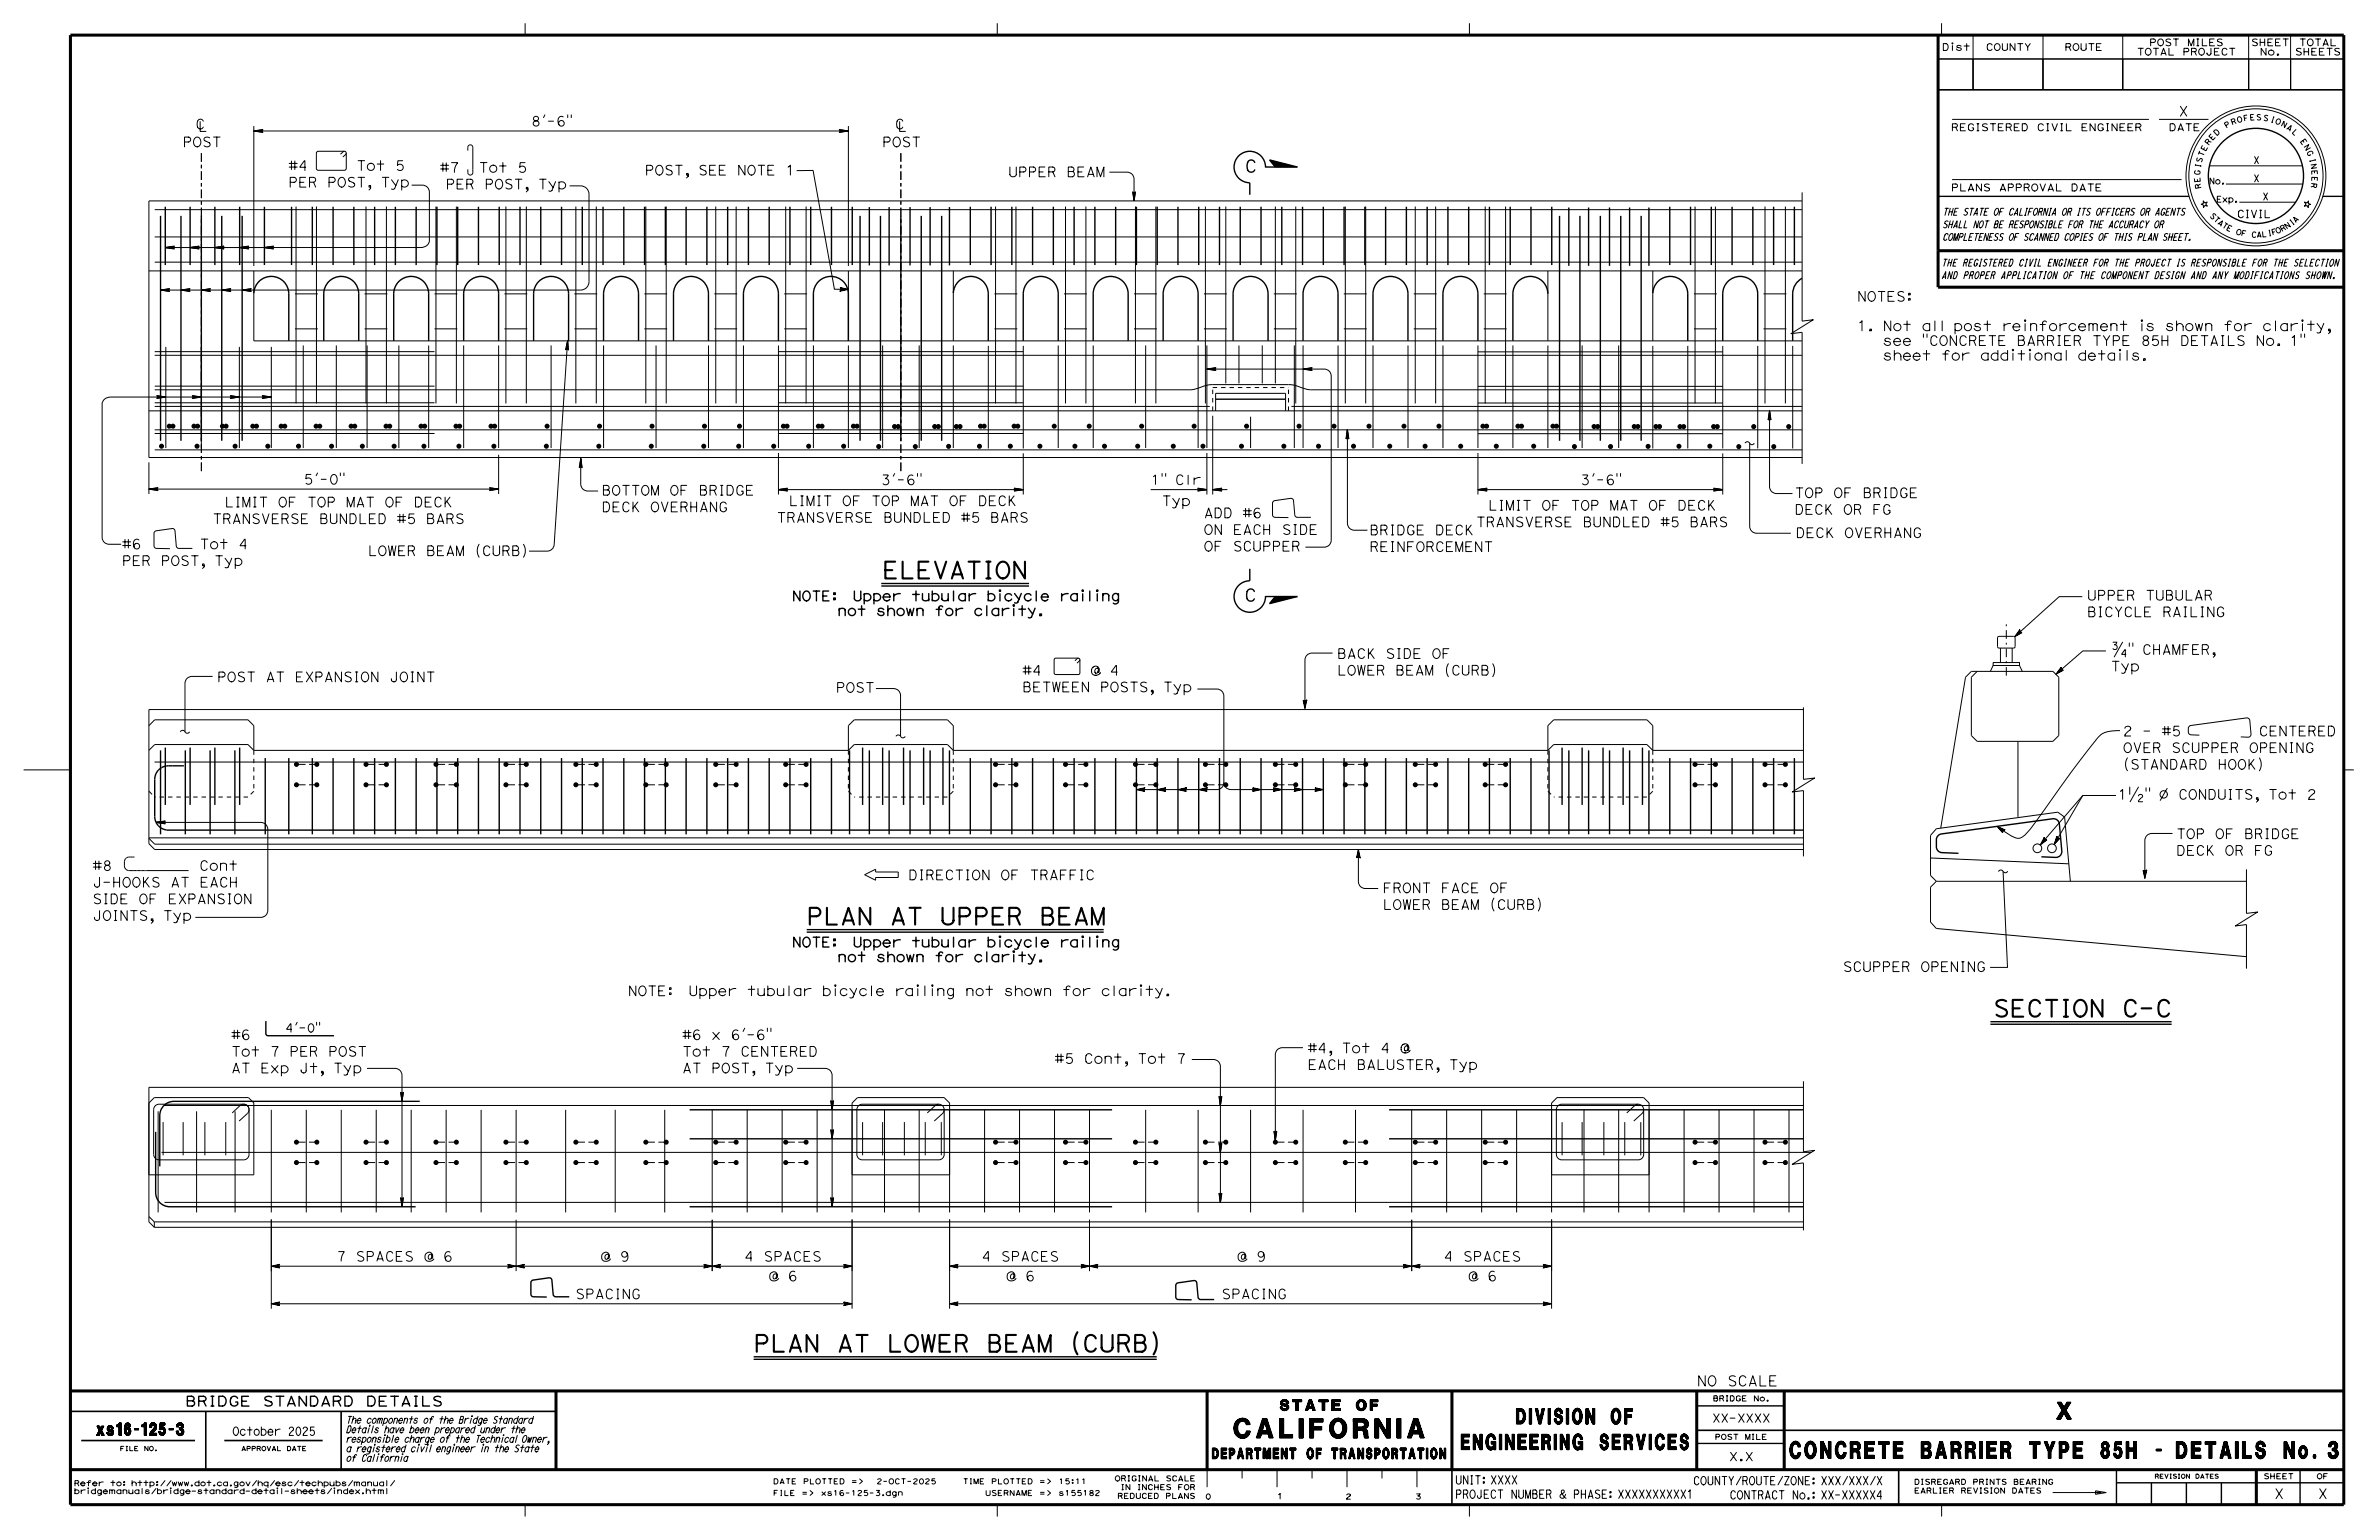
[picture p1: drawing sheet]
<svg xmlns="http://www.w3.org/2000/svg" width="432mm" height="279mm" viewBox="0 0 432 279" stroke-linecap="round" stroke-linejoin="round" font-family="sans-serif">
<defs><g id="words">
<text font-size="3.5" x="224" y="260.9">CALIFORNIA</text>
<g font-size="3">
<text x="160.2" y="104.9">ELEVATION</text>
<text x="146.4" y="167.7">PLAN AT UPPER BEAM</text>
<text x="361.8" y="184.5">SECTION C-C</text>
<text x="136.8" y="245.2">PLAN AT LOWER BEAM (CURB)</text>
<text x="373.3" y="257.5">X</text>
<text x="324.9" y="264.6">CONCRETE BARRIER TYPE 85H - DETAILS No. 3</text>
</g>
<g font-size="2.8">
<text x="265.2" y="263">ENGINEERING SERVICES</text>
<text x="275.2" y="258.3">DIVISION OF</text>
</g>
<g font-size="2.2">
<text x="225.9" y="31.2">C</text>
<text x="225.9" y="109.1">C</text>
<text x="17.6" y="260.4">xs16-125-3</text>
</g>
<g font-size="1.9">
<text x="308" y="251.5">NO SCALE</text>
<text x="232.3" y="255.9">STATE OF</text>
<text x="220" y="264.7">DEPARTMENT OF TRANSPORTATION</text>
</g>
<g font-size="1.8">
<text x="96.4" y="22.9">8'-6&quot;</text>
<text x="395.4" y="21.1">X</text>
<text x="33.2" y="26.6">POST</text>
<text x="160.1" y="26.6">POST</text>
<text x="117" y="31.8">POST, SEE NOTE 1</text>
<text x="183" y="32.1">UPPER BEAM</text>
<text x="337.1" y="54.7">NOTES:</text>
<text x="337.1" y="60">1. Not all post reinforcement is shown for clarity,</text>
<text x="341.7" y="65.4">sheet for additional details.</text>
<text x="341.7" y="62.7">see &quot;CONCRETE BARRIER TYPE 85H DETAILS No. 1&quot;</text>
<text x="55.1" y="87.8">5'-0&quot;</text>
<text x="109.2" y="89.8">BOTTOM OF BRIDGE</text>
<text x="159.8" y="87.9">3'-6&quot;</text>
<text x="208.8" y="87.9">1&quot; Clr</text>
<text x="286.8" y="87.9">3'-6&quot;</text>
<text x="38.5" y="95">TRANSVERSE BUNDLED #5 BARS</text>
<text x="40.8" y="92">LIMIT OF TOP MAT OF DECK</text>
<text x="109.2" y="92.9">DECK OVERHANG</text>
<text x="140.9" y="94.8">TRANSVERSE BUNDLED #5 BARS</text>
<text x="143.1" y="91.7">LIMIT OF TOP MAT OF DECK</text>
<text x="210.9" y="91.7">Typ</text>
<text x="218.5" y="93.9">ADD #6</text>
<text x="267.9" y="95.6">TRANSVERSE BUNDLED #5 BARS</text>
<text x="270.1" y="92.6">LIMIT OF TOP MAT OF DECK</text>
<text x="325.7" y="93.3">DECK OR FG</text>
<text x="325.7" y="90.3">TOP OF BRIDGE</text>
<text x="22.1" y="99.6">#6</text>
<text x="34.5" y="99.6">Tot 4</text>
<text x="66.8" y="100.8">LOWER BEAM (CURB)</text>
<text x="218.5" y="100">OF SCUPPER</text>
<text x="218.5" y="97">ON EACH SIDE</text>
<text x="248.6" y="100.1">REINFORCEMENT</text>
<text x="248.6" y="97">BRIDGE DECK</text>
<text x="325.9" y="97.5">DECK OVERHANG</text>
<text x="22.1" y="102.6">PER POST, Typ</text>
<text x="143.7" y="109">NOTE:</text>
<text x="152" y="111.7">not shown for clarity.</text>
<text x="157.6" y="109">Upper tubular bicycle railing</text>
<text x="378.8" y="111.9">BICYCLE RAILING</text>
<text x="378.8" y="108.9">UPPER TUBULAR</text>
<text x="242.7" y="119.5">BACK SIDE OF</text>
<text x="383.1" y="118.7">¾&quot; CHAMFER,</text>
<text x="39.4" y="123.7">POST AT EXPANSION JOINT</text>
<text x="151.7" y="125.6">POST</text>
<text x="185.6" y="125.5">BETWEEN POSTS, Typ</text>
<text x="185.6" y="122.5">#4</text>
<text x="195.7" y="122.5">@ 4</text>
<text x="242.7" y="122.5">LOWER BEAM (CURB)</text>
<text x="383.1" y="121.8">Typ</text>
<text x="385.3" y="136.5">OVER SCUPPER OPENING</text>
<text x="385.3" y="133.5">2 - #5</text>
<text x="402.9" y="133.5">CENTERED</text>
<text x="385.3" y="139.6">(STANDARD HOOK)</text>
<text x="384.4" y="145">1½&quot; Ø CONDUITS, Tot 2</text>
<text x="395" y="155.2">DECK OR FG</text>
<text x="395" y="152.2">TOP OF BRIDGE</text>
<text x="16.8" y="160.9">J-HOOKS AT EACH</text>
<text x="16.8" y="157.9">#8</text>
<text x="33.3" y="157.9">Cont</text>
<text x="164.8" y="159.6">DIRECTION OF TRAFFIC</text>
<text x="251" y="162">FRONT FACE OF</text>
<text x="16.8" y="167">JOINTS, Typ</text>
<text x="16.8" y="164">SIDE OF EXPANSION</text>
<text x="251" y="165">LOWER BEAM (CURB)</text>
<text x="143.7" y="171.8">NOTE:</text>
<text x="157.6" y="171.8">Upper tubular bicycle railing</text>
<text x="152" y="174.5">not shown for clarity.</text>
<text x="334.5" y="176.3">SCUPPER OPENING</text>
<text x="114" y="180.7">NOTE:</text>
<text x="128.2" y="180.7">Upper tubular bicycle railing not shown for clarity.</text>
<text x="42" y="191.6">Tot 7 PER POST</text>
<text x="42" y="188.6">#6</text>
<text x="123.8" y="191.6">Tot 7 CENTERED</text>
<text x="123.8" y="188.6">#6 x 6'-6&quot;</text>
<text x="237.3" y="191">#4, Tot 4 @</text>
<text x="42" y="194.7">AT Exp Jt, Typ</text>
<text x="123.8" y="194.7">AT POST, Typ</text>
<text x="191.4" y="192.9">#5 Cont, Tot 7</text>
<text x="237.3" y="194">EACH BALUSTER, Typ</text>
<text x="61" y="228.8">7 SPACES @ 6</text>
<text x="109" y="228.8">@ 9</text>
<text x="135.1" y="228.8">4 SPACES</text>
<text x="139.5" y="232.4">@ 6</text>
<text x="178.2" y="228.8">4 SPACES</text>
<text x="182.6" y="232.4">@ 6</text>
<text x="224.5" y="228.8">@ 9</text>
<text x="262" y="228.8">4 SPACES</text>
<text x="266.4" y="232.4">@ 6</text>
<text x="104.4" y="235.7">SPACING</text>
<text x="221.7" y="235.7">SPACING</text>
<text x="33.6" y="255.1">BRIDGE STANDARD DETAILS</text>
<text x="412.8" y="271.9">X</text>
<text x="420.7" y="271.9">X</text>
</g>
<g font-size="1.5">
<text x="51.8" y="187.2">4'-0&quot;</text>
<text x="42.2" y="260.4">October 2025</text>
<text x="310.7" y="258">XX-XXXX</text>
<text x="264.1" y="269.3">UNIT: XXXX</text>
<text x="307.3" y="269.4">COUNTY/ROUTE/ZONE: XXX/XXX/X</text>
<text x="313.8" y="265">X.X</text>
<text x="264.1" y="271.8">PROJECT NUMBER &amp; PHASE: XXXXXXXXXX1</text>
<text x="313.9" y="272">CONTRACT No.: XX-XXXXX4</text>
</g>
<text font-size="1.4" x="406" y="39.5">CIVIL</text>
<g font-size="1.3">
<text x="354.1" y="23.7">REGISTERED CIVIL ENGINEER</text>
<text x="393.6" y="23.7">DATE</text>
<text x="409" y="29.7">X</text>
<text x="354.1" y="34.7">PLANS APPROVAL DATE</text>
<text x="409" y="33">X</text>
<text x="352.5" y="41.3">SHALL NOT BE RESPONSIBLE FOR THE ACCURACY OR</text>
<text x="352.5" y="39.1">THE STATE OF CALIFORNIA OR ITS OFFICERS OR AGENTS</text>
<text x="410.7" y="36.3">X</text>
<text x="352.5" y="43.6">COMPLETENESS OF SCANNED COPIES OF THIS PLAN SHEET.</text>
<text x="352.4" y="50.6">AND PROPER APPLICATION OF THE COMPONENT DESIGN AND ANY MODIFICATIONS SHOWN.</text>
<text x="352.4" y="48.3">THE REGISTERED CIVIL ENGINEER FOR THE PROJECT IS RESPONSIBLE FOR THE SELECTION</text>
<text x="62.8" y="263.4">a registered civil engineer in the State</text>
<text x="62.8" y="261.7">responsible charge of the Technical Owner,</text>
<text x="62.8" y="260">Details have been prepared under the</text>
<text x="62.8" y="258.2">The components of the Bridge Standard</text>
<text x="62.8" y="265.1">of California</text>
</g>
<g font-size="1.2">
<text x="352.5" y="9.2">Dist</text>
<text x="360.4" y="9.2">COUNTY</text>
<text x="374.7" y="9.2">ROUTE</text>
<text x="387.8" y="10">TOTAL PROJECT</text>
<text x="390.1" y="8.3">POST MILES</text>
<text x="408.6" y="8.3">SHEET</text>
<text x="410.2" y="10">No.</text>
<text x="416.5" y="10">SHEETS</text>
<text x="417.3" y="8.3">TOTAL</text>
</g>
<g font-size="1.1">
<text x="400.9" y="33.4">No.</text>
<text x="402.3" y="36.7">Exp.</text>
</g>
<g font-size="1">
<text x="404.1" y="23.3" transform="rotate(-31 404.1 23.3)">P</text>
<text x="405.1" y="22.7" transform="rotate(-20 405.1 22.7)">R</text>
<text x="406.1" y="22.3" transform="rotate(-15 406.1 22.3)">O</text>
<text x="407.3" y="22" transform="rotate(-10 407.3 22)">F</text>
<text x="408.4" y="21.8" transform="rotate(-4 408.4 21.8)">E</text>
<text x="409.5" y="21.8" transform="rotate(1 409.5 21.8)">S</text>
<text x="410.7" y="21.8" transform="rotate(12 410.7 21.8)">S</text>
<text x="412" y="22.1" transform="rotate(17 412 22.1)">I</text>
<text x="412.9" y="22.3" transform="rotate(22 412.9 22.3)">O</text>
<text x="413.9" y="22.8" transform="rotate(28 413.9 22.8)">N</text>
<text x="414.9" y="23.3" transform="rotate(33 414.9 23.3)">A</text>
<text x="399.6" y="29.6" transform="rotate(-74 399.6 29.6)">S</text>
<text x="399.9" y="28.5" transform="rotate(-69 399.9 28.5)">T</text>
<text x="400.3" y="27.5" transform="rotate(-63 400.3 27.5)">E</text>
<text x="400.9" y="26.4" transform="rotate(-53 400.9 26.4)">R</text>
<text x="401.5" y="25.5" transform="rotate(-47 401.5 25.5)">E</text>
<text x="402.3" y="24.7" transform="rotate(-42 402.3 24.7)">D</text>
<text x="415.9" y="24" transform="rotate(44 415.9 24)">L</text>
<text x="417.4" y="25.6" transform="rotate(55 417.4 25.6)">E</text>
<text x="418.1" y="26.6" transform="rotate(60 418.1 26.6)">N</text>
<text x="418.6" y="27.6" transform="rotate(65 418.6 27.6)">G</text>
<text x="419.2" y="28.9" transform="rotate(76 419.2 28.9)">I</text>
<text x="419.4" y="29.8" transform="rotate(81 419.4 29.8)">N</text>
<text x="399.3" y="31.8" transform="rotate(-85 399.3 31.8)">G</text>
<text x="399.4" y="33.1" transform="rotate(-96 399.4 33.1)">E</text>
<text x="399.4" y="30.5" transform="rotate(-79 399.4 30.5)">I</text>
<text x="399.6" y="34.2" transform="rotate(-101 399.6 34.2)">R</text>
<text x="419.5" y="33.1" transform="rotate(98 419.5 33.1)">R</text>
<text x="419.6" y="30.9" transform="rotate(87 419.6 30.9)">E</text>
<text x="419.6" y="32" transform="rotate(92 419.6 32)">E</text>
<text x="401" y="39.2" transform="rotate(46 401 39.2)">S</text>
<text x="401.7" y="39.9" transform="rotate(41 401.7 39.9)">T</text>
<text x="402.4" y="40.6" transform="rotate(37 402.4 40.6)">A</text>
<text x="403.2" y="41.1" transform="rotate(32 403.2 41.1)">T</text>
<text x="404" y="41.7" transform="rotate(27 404 41.7)">E</text>
<text x="415" y="41.6" transform="rotate(-34 415 41.6)">N</text>
<text x="416" y="40.9" transform="rotate(-38 416 40.9)">I</text>
<text x="416.6" y="40.5" transform="rotate(-43 416.6 40.5)">A</text>
<text x="405.7" y="42.4" transform="rotate(18 405.7 42.4)">O</text>
<text x="406.7" y="42.7" transform="rotate(13 406.7 42.7)">F</text>
<text x="408.6" y="43" transform="rotate(4 408.6 43)">C</text>
<text x="409.6" y="43.1" transform="rotate(-1 409.6 43.1)">A</text>
<text x="410.5" y="43" transform="rotate(-6 410.5 43)">L</text>
<text x="411.7" y="42.9" transform="rotate(-10 411.7 42.9)">I</text>
<text x="412.4" y="42.7" transform="rotate(-15 412.4 42.7)">F</text>
<text x="413.3" y="42.4" transform="rotate(-24 413.3 42.4)">O</text>
<text x="414.2" y="42.1" transform="rotate(-29 414.2 42.1)">R</text>
<text x="310.9" y="254.2">BRIDGE No.</text>
<text x="311.2" y="261.2">POST MILE</text>
<text x="13.4" y="269.6">Refer to: http://www.dot.ca.gov/hq/esc/techpubs/manual/</text>
<text x="140.3" y="269.2">DATE PLOTTED =&gt;</text>
<text x="174.7" y="269.2">TIME PLOTTED =&gt;</text>
<text x="192.1" y="269.2">15:11</text>
<text x="202.3" y="268.7">ORIGINAL SCALE</text>
<text x="347.4" y="269.3">DISREGARD PRINTS BEARING</text>
<text x="410.8" y="268.3">SHEET</text>
<text x="420.5" y="268.3">OF</text>
<text x="13.4" y="271">bridgemanuals/bridge-standard-detail-sheets/index.html</text>
<text x="140.3" y="271.3">FILE =&gt;</text>
<text x="149" y="271.3">xs16-125-3.dgn</text>
<text x="178.8" y="271.3">USERNAME =&gt;</text>
<text x="192.1" y="271.3">s155182</text>
<text x="202.8" y="271.9">REDUCED PLANS</text>
<text x="203.4" y="270.3">IN INCHES FOR</text>
<text x="218.8" y="272">0</text>
<text x="231.8" y="271.9">1</text>
<text x="244.2" y="272">2</text>
<text x="256.9" y="272">3</text>
<text x="347.4" y="270.9">EARLIER REVISION DATES</text>
</g>
<g font-size=".8">
<text x="21.8" y="263.2">FILE NO.</text>
<text x="43.8" y="263.2">APPROVAL DATE</text>
<text x="391.1" y="268.2">REVISION DATES</text>
</g>
</g></defs>
<g fill="none" stroke="#000" stroke-width=".18">
<path d="M95.3 4.2v2.2M181 4.2v2.2M266.7 4.2v2.2M351.8 10.7h6.3v5.6h-6.3zM351.8 10.7h73.6M352.4 4.2v2.2M354.4 8.3v.9M358.1 10.7h12.7v5.6h-12.7zM358.1 6.4v9.9M370.8 6.4v9.9M370.8 10.7h14.5v5.6h-14.5zM385.3 10.7h22.8v5.6h-22.8z"/>
<path d="M385.3 6.4v9.9M408.1 6.4v9.9M408.1 10.7h7.7v5.6h-7.7zM415.8 6.4v9.9M415.8 10.7h9.6v5.6h-9.6zM28.1 38h299M36.3 22.1v1.7h1.1M36.9 22a.6 .6 0 0 0-.8-.3 .6 .6 0 0 0-.3 .7 .67 .67 0 0 0 .1 .8 .67 .67 0 0 0 .8 .1l.2-.2M46.1 23.8l1.6 .2M46.1 22.9v25.4M46.1 23.8h107.9M46.1 23.8h1.5"/>
<path d="M46.1 23.8l1.6 .1M46.1 23.8l1.6 .2v-.1M47.6 23.7l-1.5 .1M47.7 23.6l-1.6 .2M47.7 23.6v-.1l-1.6 .3M47.7 23.6v.3M52.5 29.6h1.4M52.5 30.3h1.4M52.7 33.1h.7a.45 .45 0 0 0 .4-.5 .45 .45 0 0 0-.4-.4h-.7v1.8M52.9 29.2v1.6M53.5 29.2v1.6M53.7 37.5v35.7"/>
<path d="M54.4 33.1h.8M55.5 32.2h-1.1v1.8h1.1M55.5 30.4h-1.1l.8-1.2h.1v1.7M56.2 33.1h.7l.4 .9M56.9 33.1a.44 .44 0 0 0 .4-.5 .44 .44 0 0 0-.4-.4h-.7v1.8M57.4 37.5v35.7M59.7 33.1h.7a.45 .45 0 0 0 .4-.5 .45 .45 0 0 0-.4-.4h-.7v1.8M61.6 32.3a.66 .66 0 0 1 .8 0 .66 .66 0 0 1 .3 .7 .7 .7 0 0 1-.7 1 .7 .7 0 0 1-.6-1zM61.8 28l.5-.5a.34 .34 0 0 1 .5 .1 .34 .34 0 0 1-.1 .4l-.5 .5M62.5 27.4l-4.9 .1-.2 .3 .1 2.9 .3 .2h4.9l.1-.3v-2.8M64.3 32.3a.58 .58 0 0 0-.6-.1 .58 .58 0 0 0-.4 .5l.5 .3a.47 .47 0 0 1 .5 .3 .47 .47 0 0 1-.2 .6h-.4l-.4-.2M65 32.2h1.2"/>
<path d="M65 29.2h1.2M65.6 29.2v1.7M65.6 32.2v1.7M66.4 37.5v35.7M67 33.7h.3v.3h-.3zM67.3 34v.2l-.3 .3M68.5 29.8h1.2M69.1 29.2v1.7M69.4 32.2h1.2M70 32.2v1.7M70.1 37.5v35.7M71.1 32.6l.7 1.1"/>
<path d="M72.3 32.6l-.7 1.6-.2 .2-.3-.1M72.9 32.8a.7 .7 0 0 1 1 0 .7 .7 0 0 1 0 1 .7 .7 0 0 1-1 0M72.9 32.6v1.9M73.1 29.2h-.9l-.1 .8a.59 .59 0 0 1 .9-.1 .59 .59 0 0 1 0 .9 .59 .59 0 0 1-.9-.1M74.7 33.6h2a1.26 1.26 0 0 1 1.2 1.3v8.7a1.43 1.43 0 0 1-1.5 1.3h-28.4M79.1 37.5v35.7M80 30h1.4M80 30.7h1.4M80.4 29.6v1.5M81 29.6v1.5M81.2 33.4h.7a.45 .45 0 0 0 .4-.4 .45 .45 0 0 0-.3-.5h-.8v1.8M82 29.5h1a2.77 2.77 0 0 0-.5 1.8"/>
<path d="M82.8 37.5v35.7M83 33.4h.7M84 32.5h-1v1.8h1.1M84.7 33.4h.8l.3 .9M84.9 27.3v-.6a.46 .46 0 0 1 .5-.4 .46 .46 0 0 1 .4 .4v4.6a.45 .45 0 0 1-.4 .5 .45 .45 0 0 1-.5-.5v-.6M85.5 33.4a.44 .44 0 0 0 .3-.4 .44 .44 0 0 0-.3-.5h-.8v1.8M87.2 29.5h1.2M87.8 29.5v1.8M88.3 33.4h.7a.45 .45 0 0 0 .4-.4 .45 .45 0 0 0-.4-.5h-.7v1.8M90.2 32.7a.66 .66 0 0 1 .8-.1 .66 .66 0 0 1 .2 .8 .7 .7 0 0 1-.6 .9 .7 .7 0 0 1-.7-.9zM90.7 30.1h1.2M91.3 29.5v1.8"/>
<path d="M91.8 37.5v35.7M92.8 32.7a.58 .58 0 0 0-.6-.2 .58 .58 0 0 0-.4 .5l.6 .4a.47 .47 0 0 1 .5 .3 .47 .47 0 0 1-.2 .5l-.5 .1-.4-.2M93.5 32.5h1.2M94.1 32.5v1.8M95.3 29.5h-.9l-.1 .8a.59 .59 0 0 1 .9 0 .59 .59 0 0 1 0 .8 .59 .59 0 0 1-.9 0M95.5 34h.3v.3h-.3zM95.5 37.5v35.7M95.8 34.3v.2l-.3 .3M97.9 32.5h1.2M98.5 32.5v1.8M98.9 20.8l-.3 .6M99.6 33l.8 1"/>
<path d="M100.8 33l-.6 1.5-.3 .2-.3-.1M101.5 33.1a.7 .7 0 0 1 1 0 .7 .7 0 0 1 0 1 .7 .7 0 0 1-1 0M101.5 33v1.8M103 20.8v.6M103.4 33.7h2a1.52 1.52 0 0 1 1.5 1.5v15.9a1.52 1.52 0 0 1-1.5 1.5h-76.3M103.7 20.8v.6M104.5 37.5v35.7M108.2 37.5v35.7M117.2 37.5v35.7M120.9 37.5v35.7M129.9 37.5v35.7M133.6 37.5v35.7"/>
<path d="M142.6 37.5v35.7M144.6 31l3-.1 3.9 21.6h2.5M146.3 37.5v35.7M152.4 23.6l1.6 .2M152.4 23.6v.3M152.4 23.6l-.1-.1 1.7 .3M152.4 23.7l1.6 .1M154 23.8l-1.6 .1M154 23.8h-1.6M154 22.9v25.4M154 23.8l-1.6 .2M154 23.8l-1.7 .2 .1-.1"/>
<path d="M163.3 22.1v1.7h1M163.9 22a.6 .6 0 0 0-.8-.3 .6 .6 0 0 0-.4 .7 .67 .67 0 0 0 .2 .8 .67 .67 0 0 0 .8 .1l.2-.2M180.7 37.5v35.7M184.4 37.5v35.7M193.4 37.5v35.7M197.1 37.5v35.7M201.4 31.2h3.2a1.26 1.26 0 0 1 1.2 1.3v4M205.6 34.8l.2 1.7M205.7 34.9l.1 .1M205.7 34.9l-.1-.1 .2 1.7M205.7 34.9l.1 1.6M205.8 34.9v1.6"/>
<path d="M205.8 35v1.5M205.9 34.9l-.1 1.6M206 34.9l-.2 1.6M206 34.9l.1-.1-.3 1.7M206 34.9l-.2 .1M206 34.8l-.2 1.7M206.1 37.5v35.7M209.8 37.5v35.7M218.8 37.5v35.7M222.5 37.5v32.1M231.5 37.5v32.1M235.2 37.5v35.7"/>
<path d="M244.2 37.5v35.7M247.9 37.5v35.7M256.9 37.5v35.7M260.6 37.5v35.7M269.6 37.5v35.7M273.3 37.5v35.7M307.7 37.5v35.7M311.4 37.5v35.7M320.4 37.5v35.7M324.1 37.5v35.7M327.1 34.9v23.4l2-.3-4 2.5 2-.2v23.9M327.1 36.5h-300.1v46.5h300.1"/>
<path d="M354.3 32.6h41.7M354.3 21.7h35.7M391.9 21.7h9M399.9 36.4l.3 .4 .4-.1-.2 .3 .2 .4-.4-.1-.3 .4v-.5l-.4-.1 .4-.2zM401 30.1h16.9M404 33.4h14M406.5 36.7h10.2M418.3 36.7l.4 .1 .3-.3v.4l.4 .2-.4 .1v.5l-.3-.4-.4 .1 .2-.4zM27 49.1h300.1M28.1 43h299M28.1 47.6h299M29.1 52.6l1.7 .3-.1-.1"/>
<path d="M29.1 52.6l1.7 .2M29.1 52.6l1.6 .2M29.1 52.6l1.6 .1M30 44.9l1.7 .3-.1-.2M30 44.9l1.6 .2M30 44.9h19.5M30 44.9l1.6 .1M30 44.9l1.5 .1M30.7 52.6h-1.6M30.7 52.5l.1-.2-1.7 .3M30.7 52.5l-1.6 .1M30.7 52.5v.3"/>
<path d="M30.8 52.4l-1.7 .2M31.5 44.8l-1.5 .1M31.6 44.8l.1-.2-1.7 .3M31.6 44.8l-1.6 .1M31.6 44.8v.2M31.6 44.7l-1.6 .2M32.8 52.6l1.7 .2M32.8 52.6l1.6 .2M32.8 52.6l1.6 .1M34.4 52.6h-1.6M34.4 52.5l.1-.2-1.7 .3M34.4 52.5l-1.6 .1"/>
<path d="M34.4 52.5l-.1 .1 .2 .3-1.7-.3M34.5 52.4l-1.7 .2M34.5 44.9l1.6 .2M34.5 44.9l1.6 .1M34.5 44.9l1.5 .1M36 44.8l-1.5 .1M36.1 44.8l.1-.2-1.7 .3M36.1 44.8l-1.6 .1M36.1 44.8l-.1 .1 .2 .3-1.7-.3M36.1 44.7l-1.6 .2M36.5 52.6l1.7 .2M36.5 52.6l1.6 .2"/>
<path d="M36.5 52.6l1.6 .1M38.1 52.6h-1.6M38.1 52.5l.1-.2-1.7 .3M38.1 52.5l-1.6 .1M38.1 52.5l-.1 .1 .2 .3-1.7-.3M38.2 52.4l-1.7 .2M39 44.9l1.7 .3-.1-.2M39 44.9l1.6 .2M39 44.9l1.6 .1M39 44.9l1.5 .1M40.2 52.6l1.7 .3-.1-.1M40.2 52.6l1.7 .2"/>
<path d="M40.2 52.6l1.6 .2M40.2 52.6l1.6 .1M40.5 44.8l-1.5 .1M40.6 44.8l.1-.2-1.7 .3M40.6 44.8l-1.6 .1M40.6 44.8v.2M40.6 44.7l-1.6 .2M41.8 52.6h-1.6M41.8 52.5v.3M41.8 52.5l.1-.2-1.7 .3M41.8 52.5l-1.6 .1M41.9 52.4l-1.7 .2"/>
<path d="M43.5 44.9l1.6 .2M43.5 44.9l1.6 .1M43.5 44.9l1.5 .1M44 52.6l1.6 .2M44 52.6l1.6 .3-.1-.1M44 52.6l1.5 .2M44 52.6l1.5 .1M45 44.8l-1.5 .1M45.1 44.8l.1-.2-1.7 .3M45.1 44.8l-1.6 .1M45.1 44.8l-.1 .1 .2 .3-1.7-.3M45.1 44.7l-1.6 .2"/>
<path d="M45.5 52.6h-1.5M45.5 52.5l.1-.2-1.6 .3M45.5 52.5l-1.5 .1M45.5 52.5v.3M45.6 52.4l-1.6 .2M46.1 49.1v12.7h281M48 44.9l1.7 .3-.1-.2M48 44.9l1.6 .2M48 44.9l1.6 .1M48 44.9l1.5 .1M49.5 44.9l.1 .1M49.5 44.8l-1.5 .1"/>
<path d="M49.6 44.8l-.1 .1M49.6 44.8l.1-.2-1.7 .3M49.6 44.8l-1.6 .1M49.6 44.7l-1.6 .2M53.5 53.3h4.2M53.5 59.7h4.2M66.2 53.3h4.1M66.2 59.7h4.1M78.9 53.3h4.1M78.9 59.7h4.1M91.6 53.3h4.1M91.6 59.7h4.1"/>
<path d="M104.3 53.3h4.1M104.3 59.7h4.1M116.9 53.3h4.2M116.9 59.7h4.2M129.6 53.3h4.2M129.6 59.7h4.2M142.3 53.3h4.2M142.3 59.7h4.2M152.5 52.2l1.5 .3-1.5 .3 1.1-.3-1.1-.2 .8 .2-.7 .2 .4-.2-.4-.1-.1 .4 .2-.3zM154 49.1v12.7M173 49.1v12.7M180.5 53.3h4.1"/>
<path d="M180.5 59.7h4.1M193.1 53.3h4.2M193.1 59.7h4.2M205.8 53.3h4.2M205.8 59.7h4.2M218.5 53.3h4.2M218.5 59.7h4.2M231.2 53.3h4.2M231.2 59.7h4.2M243.9 53.3h4.2M243.9 59.7h4.2M256.6 53.3h4.2"/>
<path d="M256.6 59.7h4.2M269.3 53.3h4.1M269.3 59.7h4.1M280.9 49.1v12.7M300 49.1v12.7M307.5 53.3h4.1M307.5 59.7h4.1M320.1 53.3h4.1M320.1 59.7h4.1M367.6 58.7v1.3M388.8 58.7v1.3M417.9 58.7v1.3"/>
<path d="M27 74.5h300.1M28.1 70.7h188l1.2-.2 1.6-.6 1.2-.1h14.4l3.3 .9h89.3M28.1 78.6h50.8M28.1 78h299M28.1 73.7h191.5M28.1 73.1h50.8M28.1 64.5h299M28.1 63.8h50.8M28.1 70.1h50.8M28.5 71.8l1.6 .2M28.5 71.9l1.6 .1M28.5 71.9l-.1-.1 1.7 .2"/>
<path d="M28.5 71.9l.1 .1M28.6 72h1.5M28.6 72h20.6M28.6 72l-.1 .2M30.1 62.9v18.4M30.1 72l-1.7 .3 .1-.1M30.1 72l-1.6 .2M30.1 72l-1.5 .1M30.1 72h-10a1.44 1.44 0 0 0-1.6 1.3v24.2a1.27 1.27 0 0 0 1.3 1.2h2.2M34.9 71.8l1.6 .2M35 71.9l1.5 .1M35 71.9l-.1-.1 1.6 .2"/>
<path d="M35 71.9v.3M35 72h1.5M36.5 62.9v18.4M36.5 72l-1.6 .3 .1-.1M36.5 72l-1.6 .2M36.5 72l-1.5 .1M36.5 72l-1.5 .2M41.8 71.8l1.6 .2M41.9 71.9l1.5 .1M41.9 71.9l-.1-.1 1.6 .2M41.9 71.9v.3M41.9 72h1.5"/>
<path d="M43.4 62.9v18.4M43.4 72l-1.6 .3 .1-.1M43.4 72l-1.6 .2M43.4 72l-1.5 .1M43.4 72l-1.5 .2M47.6 71.8l1.6 .2M47.7 71.9l1.5 .1M47.7 71.9l-.1-.1 1.6 .2M47.7 71.9v.3M47.7 72h1.5M49.2 62.9v18.4M49.2 72l-1.6 .3 .1-.1"/>
<path d="M49.2 72l-1.6 .2M49.2 72l-1.5 .1M49.2 72l-1.5 .2M55 62.7v18.6M61 62.7v18.6M66.6 62.7v18.6M72.4 62.7v18.6M77.8 62.7v18.6M84.2 62.7v18.6M90.5 62.7v18.6M100 62.7v18.6M102.9 63.3l-.1 .1"/>
<path d="M103 61.8l-2.4 37a1.27 1.27 0 0 1-1.3 1.2h-3.3M103 61.8l.2 1.7-.3-.2M103 61.8l-.2 1.6M103 61.8l-.1 1.6M103 61.8l.1 1.7M103 61.8l-.4 1.7 .2-.1M103 61.8l-.1 1.5M103 61.8v1.6M103 61.8l.1 1.6M103 61.8l-.3 1.7M109.6 62.7v18.6M119.1 62.7v18.6"/>
<path d="M128.6 62.7v18.6M134.9 62.7v18.6M141.3 78.6h44.4M141.3 73.1h44.4M141.3 63.8h44.4M141.3 70.1h44.4M141.3 62.7v18.6M147.6 62.7v18.6M154 62.7v18.6M160.2 62.7v18.6M166.8 62.7v18.6M173 62.7v18.6"/>
<path d="M179.4 62.7v18.7M185.7 62.7v18.7M192.1 62.7v18.6M198.4 62.7v18.6M207.9 62.7v18.6M217.5 62.7v18.6M219.1 67l1.6 .2M219.1 67l1.6 .2-.1-.1M219.1 67h18.9M219.1 62.7v18.6M219.1 67l1.5 .1M219.1 67h1.5"/>
<path d="M220.1 75.4v14.3M220.6 66.9l-1.5 .1M220.6 66.8l.1-.1-1.6 .3M220.6 66.8l-1.5 .2M220.6 66.8v.3M220.6 74.5v-3.1h12.7v3.1M220.7 66.8l-1.6 .2M224.9 62.7v6.9M227 75.6v5.7M229.1 62.7v6.9M234.4 73.7h92.7M234.9 62.7v18.6"/>
<path d="M236.5 67h3.9a1.27 1.27 0 0 1 1.2 1.2v29.8a1.27 1.27 0 0 1-1.2 1.3h-3.5M236.5 62.7v18.6M236.5 67l1.6 .1M236.5 67h1.6M236.5 67l1.7 .2-.1-.1M236.5 67l1.6 .2M238 67l.1 .1M238.1 66.9l-1.6 .1M238.1 66.8l-.1 .2M238.1 66.8l.1-.1-1.7 .3M238.1 66.8l-1.6 .2M242.9 62.7v18.6"/>
<path d="M244.6 78l-.2 1.6M244.6 79.5l-.2 .1M244.6 78v16.9a1.27 1.27 0 0 0 1.2 1.3h2.4M244.6 78v1.5M244.6 78l.2 1.7-.1-.1M244.6 79.5l.1 .1M244.6 78l-.1 1.5M244.6 78l.2 1.6M244.6 78l-.3 1.7 .1-.1M244.6 78l.1 1.6M249.2 62.7v18.6M255.6 62.7v18.6"/>
<path d="M261.9 62.7v18.6M268.3 62.7v18.6M268.3 63.8h44.4M268.3 70.1h44.4M268.3 73.1h44.4M268.3 78.7h44.4M274.6 62.7v18.6M280.9 62.7v18.6M287.2 62.7v18.6M293.8 62.7v18.6M300 62.7v18.7M306.3 62.7v18.7"/>
<path d="M312.7 62.7v18.7M319 62.7v18.7M321.2 74.5l.1 1.6M321.2 74.5v13.8a1.27 1.27 0 0 0 1.2 1.2h2.9M321.2 74.5v1.5M321.2 74.5l.3 1.7-.2-.1M321.2 74.5l-.2 1.6M321.2 76l.1 .1M321.2 74.5l-.1 1.6M321.2 74.5l.2 1.7M321.2 74.5l-.2 1.7M321.2 76l-.2 .1"/>
<path d="M321.2 74.5l-.3 1.7 .1-.1M325.4 62.7v18.7M349.1 60.6v.6M349.8 60.6v.6M365.4 64.1v1.3M368.4 64.1v1.3M384.8 64.1v1.3M417.7 60.6v.6M418.3 60.6v.6M27 88.7l1.7 .3-.1-.1M27 88.7l1.7 .2M27 83.9v5.7"/>
<path d="M27 88.7h63.5M27 88.7l1.6 .1M27 88.7l1.6 .2M28.1 81.6h299M28.6 88.7h-1.6M28.6 88.6l-1.6 .1M28.6 88.6l.1-.1-1.7 .2M28.6 88.6v.3M28.7 88.5l-1.7 .2M34.9 99.5h-2.4l-.4-.2-.3-3-.3-.4-3.4 .5-.1 .4v2.5l.4 .2h2.4M57.7 85.8l-.3 .6M61.8 85.8v.6"/>
<path d="M62.4 85.8v.6M87 98.7a2.22 2.22 0 0 0 0 2.4M88.9 88.5l1.6 .2M88.9 88.6v.3M88.9 88.6l-.1-.1 1.7 .2M88.9 88.6l1.6 .1M89 88.7h1.5M90.5 88.7l-1.5 .1M90.5 88.7l-1.6 .2M90.5 82.5v7.1M90.5 88.7l-1.7 .3 .1-.1M95 98.8a2.22 2.22 0 0 1 0 2.3"/>
<path d="M105.4 83.2v4.6a1.27 1.27 0 0 0 1.3 1.3h1.9M105.4 83.2v1.5M105.4 83.2l.3 1.7-.2-.1M105.4 83.2l-.1 1.6M105.4 84.7l.1 .1M105.4 83.2l-.1 1.5M105.4 83.2l.2 1.6M105.4 83.2l.1 1.5M105.4 83.2l-.3 1.7 .2-.1M105.4 83.2l.1 1.6M105.4 83.2l-.2 1.6M105.4 84.7l-.1 .1"/>
<path d="M141.3 88.8l1.6 .2M141.3 82.2v7.5M141.3 88.8h44.4M141.3 88.8l1.5 .1M142.8 88.8h-1.5M142.9 88.7l-1.6 .1M142.9 88.7l.1-.1-1.7 .2M142.9 88.7l-.1 .1 .2 .3-1.7-.3M142.9 88.6l-1.6 .2M162.4 85.9l-.3 .6M166.5 85.8v.7M167.2 85.8v.7"/>
<path d="M184.1 88.6l1.6 .2M184.1 88.7v.3M184.1 88.7l1.6 .1M184.1 88.7v-.1l1.6 .2M184.2 88.8h1.5M185.7 88.8l-1.5 .1M185.7 82.3v7.4M185.7 88.8l-1.6 .2M185.7 88.8l-1.6 .3v-.1M208.8 88.8h10.3M210.9 85.8v.7M211.6 85.8v.7"/>
<path d="M217.4 88.6l1.7 .2M217.5 88.7v.3M217.5 88.7l1.6 .1M217.5 88.7l-.1-.1 1.7 .2M217.5 88.8h1.6M219.1 88.8l-1.6 .1M219.1 82.2v7.5M219.1 88.8l-1.7 .2M219.1 88.8l-1.6 .2M219.1 88.8l-1.7 .3 .1-.1M220.1 88.8l1.6 .2M220.1 88.8l1.6 .1"/>
<path d="M220.1 88.8l1.7 .3-.1-.1M220.1 88.8h2.7M221.7 88.8h-1.6M221.7 88.7l-1.6 .1M221.7 88.7l.1-.1-1.7 .2M221.7 88.7v.3M221.7 88.6l-1.6 .2M237.9 93.9h-2.4l-.4-.2-.3-2.9-.3-.4-3.3 .5-.2 .4v2.3l.4 .3h2.4M268.3 88.8l1.6 .2M268.3 88.8l1.6 .3-.1-.1M268.3 82.2v7.5M268.3 88.8h44.4"/>
<path d="M268.3 88.8l1.5 .1M268.3 88.8l1.5 .2M269.8 88.8h-1.5M269.8 88.7l-1.5 .1M269.8 88.7l.1-.1-1.6 .2M269.8 88.7v.3M269.9 88.6l-1.6 .2M289.4 85.9l-.3 .6M293.5 85.8v.7M294.1 85.8v.7M311.1 88.6l1.6 .2M311.1 88.7v.3"/>
<path d="M311.1 88.7l-.1-.1 1.7 .2M311.1 88.7l1.6 .1M311.1 88.8h1.6M312.7 88.8l-1.6 .2M312.7 82.3v7.4M312.7 88.8l-1.7 .3 .1-.1M312.7 88.8l-1.6 .1M316.7 80.4l.5-.3 .4 .3M317.6 80.4v15.1a1.27 1.27 0 0 0 1.2 1.2h6.2M317.6 80.4l.4 .3 .4-.3M195.1 119.9l.4-.4a.29 .29 0 0 1 .4 0 .29 .29 0 0 1 0 .4l-.4 .4M195.7 119.4h-4.2l-.2 .3 .1 2.5 .2 .2 4.3-.1 .1-.2v-2.4"/>
<path d="M241.9 118.5h-3.8a1.26 1.26 0 0 0-1.2 1.3v8.7M362.6 115.6l.2-.1h2.8l.1 .2v1.7l-.2 .2-2.8-.1-.1-.2zM363.1 117.6v2.6M365.2 117.6v2.6M366.6 114.3l-.7 1 1-.6-.7 .4 .4-.6-.2 .3 .3-.1-.1-.4v.4l.4 .1-1.3 .7zM377.9 108.2h-4.1l-8.1 7.3M382.2 118.1h-4.2l-4.8 4.2M383.5 116.5h.7l-.2 .4-.2 .1a.43 .43 0 0 1 .5 .6 .43 .43 0 0 1-.8 .1M385.3 116.5l-1.6 2.7M385.9 118.7h-.8l.6-.8 .1 1.3M386.5 116.6v.7M387.1 116.6v.7"/>
<path d="M4.3 139.7h8.5M27 131.7l1.1-1.1h16.9l1.1 1.1v4.4M27 136.1l1.1-1h16.9l1.1 1M28 138.3h299.3M32.7 132.8l.5-.3 .4 .3M33.6 132.8l.4 .2 .4-.2M38.6 122.7h-3.8a1.26 1.26 0 0 0-1.2 1.3v8.8M46.1 136.1h107.9M154 136.1v-4.4l1-1.1h17l1 1.1v4.4M154 136.1l1-1h17l1 1M159 124.9h3.2a1.26 1.26 0 0 1 1.3 1.3v7.4M162.6 133.6l.4-.3 .5 .3"/>
<path d="M163.5 133.6l.4 .3 .4-.3M173 136.1h107.9M217.3 125h3.6a1.26 1.26 0 0 1 1.2 1.3v15.7a1.27 1.27 0 0 1-1.2 1.3h-14.6M236.5 127l.4 .2 .3-.2-.4 .2 .1 .3 .1-.4-.1 .7-.3-.7 .3 1.1 .3-1.2-.3 1.5zM262.9 120.4a2.22 2.22 0 0 0 0 2.4M270.9 120.4a2.22 2.22 0 0 1 0 2.4M280.9 136.1v-4.4l1.1-1.1h16.9l1.1 1.1v4.4M280.9 136.1l1.1-1h16.9l1.1 1M300 136.1h27.3M327.3 128.3v13.1l2.1-.2-4.1 2.5 2-.3v12M327.3 128.7h-300.3v24.4l1.1 1h299.2M358.9 121.8l-1.1 1.1v10.5l1.1 1.1h13.7l1.1-1.1v-10.5l-1.1-1.1h-14.8l-1 1.1-4.5 27.4"/>
<path d="M361.8 120.2h4.8v.5h-4.8zM361.8 120.7l-.5 1.1M366.3 134.5v13.7M366.6 120.7l.5 1.1M374.1 121.1l-.7 1 1-.5-.7 .3 .4-.6-.2 .4 .3-.2-.1-.4v.4l.4 .1-1.3 .7zM384.8 132.6a5.5 5.5 0 0 0-3.6 .8l-4.4 5.6-6.2 8.5a22.4 22.4 0 0 1-3.4 4.3 1.47 1.47 0 0 1-1.9 0l-2.8-1.9M386.1 137.5a2.22 2.22 0 0 0 0 2.3M395.5 131.8h-.9l-.1 .8a.59 .59 0 0 1 .9-.1 .59 .59 0 0 1 0 .9 .59 .59 0 0 1-.9-.1M399.2 133.4l-1.8-.2a1.16 1.16 0 0 1 0-1.5l10.4-1.5 .2 .1 .4 .4 .2 2.5a.53 .53 0 0 1-.6 .6l-1.3-.1M410.1 137.5a2.22 2.22 0 0 1 0 2.3M425.4 139.7h1.8M24.4 155.5h-1.1a.87 .87 0 0 0-.7 .9 1.35 1.35 0 0 0 .4 1.4l.4 .1h10.8"/>
<path d="M27 152.1l1.1 1.1h299.2M27 152h300.3M28.3 149.2l1.7 .2M28.3 149.2l1.7 .3-.1-.2M28.3 149.2h1.5M28.3 149.2h19a1.26 1.26 0 0 1 1.3 1.3v14.7a1.26 1.26 0 0 1-1.3 1.2h-11.8M28.3 149.2l1.6 .1M29.8 149.2l.1 .1M29.9 149.1l-1.6 .1M29.9 149.1l.1-.2-1.7 .3M29.9 149.1l-.1 .1M30 149l-1.7 .2"/>
<path d="M156.9 158.7l2-1v.5h4.1v1h-4.1v.5zM206.3 143.3l1.5-.4-1.2 .4 1.1 .2-.7-.2 .7-.2-.4 .2h.3l.2-.4-.2 .4 .2 .3zM210 143.3l1.5-.4-1.1 .4 1.1 .2-.8-.2 .7-.2-.3 .2h.3l.1-.4-.2 .4 .2 .3zM213.8 143.3l1.5-.4-1.1 .4 1.1 .2-.8-.2 .7-.2-.4 .2h.3l.2-.4-.2 .4 .2 .3zM217.6 143.3l1.5-.4-1.2 .4 1.1 .2-.7-.2 .7-.2-.4 .2h.3l.2-.4-.2 .4 .2 .3zM222.1 142a1.26 1.26 0 0 0 1.3 1.3h16.8M227.4 142.9l1.5 .4-1.5 .3 1.1-.3-1.1-.3 .8 .3-.7 .1 .3-.1-.3-.1-.1 .4 .2-.3zM231.1 142.9l1.5 .4-1.5 .3 1.2-.3-1.1-.3 .8 .3-.8 .1 .4-.1-.3-.1-.2 .4 .2-.3zM234.9 142.9l1.5 .4-1.5 .3 1.2-.3-1.1-.3 .7 .3-.7 .1 .4-.1-.3-.1-.2 .4 .2-.3zM238.7 142.9l1.5 .4-1.5 .3 1.1-.3-1.1-.3 .8 .3-.7 .1 .3-.1-.3-.1-.1 .4 .2-.3zM246.5 154.1l.4 1.5-.3-1.1-.3 1.1 .2-.8 .2 .7-.2-.3v.3l.4 .1-.4-.2-.3 .2zM246.6 154.1v5.8a1.26 1.26 0 0 0 1.2 1.3h2.3"/>
<path d="M350.4 155.7l25.1 1M351.5 159.9h56.2M351.5 159.9l-1.1-1.1v-7.2l1.1-1.2 22-3 1.2 .9 1.1 11.6M351.5 159.9l-1.1 1.1v6.3l1.1 1.2 56.2 5.1M362.5 149.9l1.4 .7-1.1-.5 .7 .9-.5-.7 .7 .3-.4-.1 .2 .3 .4-.2-.4 .1v.4zM363.6 158.1l.8 17.4h-3.2M363.6 158.1l-.5-.3-.4 .3M364.4 158.1l-.4 .2-.4-.2M371 152l-.5 1 .9-.6-.6 .4 .3-.7-.1 .4 .2-.2-.2-.3 .2 .3 .3 .1-1.2 .9zM373.3 151.8l-.3 1.1 .8-.8-.6 .5 .2-.7v.4l.2-.2-.3-.3 .2 .3h.4l-1.1 1.1zM378 144.3l-5.2 8.9M384.1 144.3h-6.1l-7.7 9"/>
<path d="M386.6 142.8v1.3M388.1 144.4a.37 .37 0 0 1 .5-.3 .37 .37 0 0 1 .3 .5l-.7 .6-.1 .3h.8M388.1 142.8l-1.5 2.7M389 157.9l.3 .2 .3-.2-.4 .1 .1 .3 .2-.3-.2 .7-.2-.8 .2 1.1 .3-1.1-.3 1.5zM389.5 142.9v.6M390.2 142.9v.6M393.4 143l-1.3 2.2M394.3 151.2h-3.7a1.27 1.27 0 0 0-1.3 1.3v5.6M407.7 157.7v8l2.1-.2-4.1 2.5 2-.3v8M127 179.5a.7 .7 0 0 1 1 0 .7 .7 0 0 1 0 1 .7 .7 0 0 1-1 0M127 179.4v1.8M151.6 179.4v1.3"/>
<path d="M166.6 179.4v1.3M169.2 179.4v1.3M207.1 179.4v1.3M271.2 162.9a2.22 2.22 0 0 0 0 2.4M279.2 162.9a2.22 2.22 0 0 1 0 2.4M53.9 185.5l-.2 .5M57.5 185.5v.5M58 185.5v.5M66.6 193.8h5.1a1.26 1.26 0 0 1 1.3 1.3v4.7M72.8 198.2l.2 1.6M72.8 198.2l-.1-.1 .3 1.7M72.8 198.2l.2 .1"/>
<path d="M72.9 198.3l.1 1.5M73 198.3v20.6M73 198.3v1.5M73.1 198.2l.1-.1-.2 1.7M73.1 198.2l-.1 .1M73.1 198.2l-.1 1.6M73.2 198.2l-.2 1.6M135.2 186.5l-.3 .6M139.3 186.5v.6M139.9 186.5v.6M144.7 193.8h5.1a1.26 1.26 0 0 1 1.2 1.3v6.2M150.8 199.7l.2 1.6"/>
<path d="M150.9 199.8l-.1-.1 .2 1.6M150.9 199.8l.1 1.5M150.9 199.8l.1 .1M151 199.8v1.5M151 199.9v19M151.1 199.8l-.1 1.5M151.2 199.8l-.2 1.5M151.2 199.8l.1-.1-.3 1.6M151.2 199.8l-.2 .1M151.2 199.7l-.2 1.6M216.3 192.2h3.9a1.26 1.26 0 0 1 1.3 1.3v7.1M221.3 198.9l.2 1.7"/>
<path d="M221.4 199l-.2-.1 .3 1.7M221.4 199l.1 1.6M221.4 199l.1 .1M221.5 199.1v19M221.6 199l-.1 1.6M221.6 199l.2-.1-.3 1.7M221.6 199l-.1 .1M221.7 198.9l-.2 1.7M236.5 190.1h-3.8a1.26 1.26 0 0 0-1.2 1.3v15.5M327.3 196.2v12.8l2.1-.3-4.1 2.5 2-.2v12.2M327.3 197.3h-300.3v24.4l1 1M28.2 200.6l.7-.3h15.3a.98 .98 0 0 1 1 1v8.2a.99 .99 0 0 1-1 .9h-15.3a.98 .98 0 0 1-1-.9v-8.2z"/>
<path d="M28.7 201.6v18.4M29.3 209.1h299.5M29.6 203.6v6M29.8 200.6h297.5M29.9 218.1h297.4M33.2 203.6v6M35.7 201.6v18.4M37.2 203.6v6M41 203.6v6M42.1 201.9l1.5-1.3a.98 .98 0 0 1 1.3 .1 .98 .98 0 0 1 0 1.3l-1.5 1.4M42.7 201.6v18.4M46.1 200.1v13h-19.1"/>
<path d="M46.1 200.1l-1-1h-17.1l-1 1M49.2 201.4v18.6M55.6 201.4v18.6M61.9 201.4v18.6M68.3 201.4v18.6M72.8 217.3l.2 1.6M72.8 217.4l-.1-.1 .3 1.6M72.8 217.4l.2 1.5M72.9 217.4l.1 1.5M73 217.4v1.5M73.1 217.4l.1-.1-.2 1.6M73.1 217.4h-.3"/>
<path d="M73.1 217.4l-.1 1.5M73.2 217.3l-.2 1.6M74.6 201.4v18.6M81 201.4v18.6M87.3 201.4v18.6M93.7 201.4v18.6M102.7 201.4v18.6M111.7 201.4v18.6M120.7 201.4v18.6M129.3 201.4v18.6M135.6 201.4v18.6M142 201.4v18.6"/>
<path d="M148.3 201.4v18.6M150.8 205l.2 1.6M150.8 217.3l.2 1.6M150.9 205l-.1-.1 .2 1.7M150.9 205l.1 1.6M150.9 217.4l-.1-.1 .2 1.6M150.9 217.4l.1 1.5M150.9 205h.3M151 205.1v1.5M151 217.4v1.5M151.1 205.1l-.1 1.5M151.1 217.4l-.1 1.5"/>
<path d="M151.2 205l-.2 1.6M151.2 217.4l-.2 1.5M151.2 205l.1-.1-.3 1.7M151.2 217.4l.1-.1-.3 1.6M151.2 217.4h-.3M151.2 217.3l-.2 1.6M154.7 220v-19.9l.9-1h15.8l1 1v19.9M154.7 213.1h17.7M156.6 203.6v6M160.2 203.6v6M160.5 201.4v18.6M164.1 203.6v6"/>
<path d="M166.8 201.4v18.6M167.9 203.6v6M168.3 201.9l1.4-1.3a.98 .98 0 0 1 1.4 .1 .98 .98 0 0 1-.1 1.3l-1.4 1.4M170.4 200.3h-13.9a.98 .98 0 0 0-1 1v8.1a.98 .98 0 0 0 1 1h13.9a.98 .98 0 0 0 1-1v-8.1M170.9 203.6v6M178.7 201.4v18.6M185.1 201.4v18.6M191.4 201.4v18.6M197.7 201.4v18.6M207.9 201.4v18.6M217.5 201.4v18.6M221.3 207.4l.2 1.7"/>
<path d="M221.3 216.5l.2 1.6M221.4 207.5l-.2-.1 .3 1.7M221.4 207.5l.1 1.6M221.4 216.6l-.2-.1 .3 1.6M221.4 216.6l.1 1.5M221.6 207.5l-.1 1.6M221.6 216.6l-.1 1.5M221.6 207.5l.2-.1-.3 1.7M221.6 207.5h-.2M221.6 216.6l.2-.1-.3 1.6M221.6 216.6h-.2M221.7 207.4l-.2 1.7"/>
<path d="M221.7 216.5l-.2 1.6M227 201.4v18.6M231.3 205.3l.2 1.6M231.3 205.3l.2 .1M231.3 205.3l-.1-.1 .3 1.7M231.4 205.4l.1 1.5M231.5 205.4v1.5M231.6 205.4l-.1 1.5M231.6 205.3l-.1 1.6M231.6 205.3l.2-.1-.3 1.7M231.6 205.3l-.1 .1M231.7 205.3l-.2 1.6"/>
<path d="M236.5 201.4v18.6M246 201.4v18.6M256.2 201.4v18.6M262.6 201.4v18.6M268.9 201.4v18.6M275.3 201.4v18.6M281.6 220v-19.9l1-1h15.7l1 1v19.9M281.6 213.1h17.7M283.5 203.6v6M287.2 203.6v6M287.5 201.4v18.6M291.1 203.6v6"/>
<path d="M293.8 201.4v18.6M294.9 203.6v6M295.3 201.9l1.4-1.3a.98 .98 0 0 1 1.4 .1 .98 .98 0 0 1-.1 1.3l-1.5 1.4M297.4 200.3h-13.9a.98 .98 0 0 0-1 1v8.1a.98 .98 0 0 0 1 1h13.9a.98 .98 0 0 0 .9-1v-8.1M297.8 203.6v6M305.7 201.4v18.6M312 201.4v18.6M318.4 201.4v18.6M324.7 201.4v18.6M27 220.7l1 1M28 221.7h299.3M28 222.7h299.3"/>
<path d="M28 221.7v1M49.2 221.2v16.2M49.2 236.5h105.5M49.2 229.7h105.5M49.2 236.5l1.6-.3-1.2 .3 1.1 .3v-.1l.1 .2zM49.2 229.7l1.6-.3-1.2 .3 1.1 .3v-.1l.1 .2zM49.9 236.5l.8-.1-.4 .1h.3l.1 .2zM49.9 229.7l.8-.1-.4 .1h.3l.1 .2zM92.2 229.4l1.5 .3-1.5 .4 1.1-.4-1.1-.2 .1 .1zM92.3 229.6l.7 .1-.7 .2 .3-.2h-.2zM93.7 221.3v9.3M93.7 229.7l1.5-.3-1.2 .3 1.1 .3v-.1l.1 .2z"/>
<path d="M94.4 229.7l.7-.1-.4 .1h.3l.1 .2zM127.7 229.4l1.6 .3-1.6 .4 1.2-.4-1.1-.2 .1 .1zM127.9 229.6l.7 .1-.7 .2 .3-.2h-.3zM129.3 221.3v9.3M129.3 229.7l1.5-.3-1.2 .3 1.1 .3v-.1l.1 .2zM130 229.7l.7-.1-.4 .1h.3l.1 .2zM153.1 236.2l1.6 .3-1.6 .4 1.2-.4-1.1-.2v.1zM153.1 229.4l1.6 .3-1.6 .4 1.2-.4-1.1-.2v.1zM153.2 236.4l.8 .1-.8 .2 .4-.2h-.3zM153.2 229.6l.8 .1-.8 .2 .4-.2h-.3zM154.7 221.2v16.2M172.4 221.2v16.2"/>
<path d="M172.4 236.5h109.2M172.4 229.7h109.2M172.4 236.5l1.5-.3-1.2 .3 1.1 .3v-.1l.1 .2zM172.4 229.7l1.5-.3-1.2 .3 1.1 .3v-.1l.1 .2zM173.1 236.5l.7-.1-.4 .1h.3l.1 .2zM173.1 229.7l.7-.1-.4 .1h.3l.1 .2zM196.2 229.4l1.5 .3-1.5 .4 1.2-.4-1.1-.2v.1zM196.3 229.6l.7 .1-.7 .2 .4-.2h-.3zM197.7 221.3v9.3M197.8 229.7l1.5-.3-1.2 .3 1.1 .3v-.1l.1 .2zM198.5 229.7l.7-.1-.4 .1h.3l.1 .2zM254.7 229.4l1.5 .3-1.5 .4 1.2-.4-1.1-.2v.1z"/>
<path d="M254.8 229.6l.7 .1-.7 .2 .4-.2h-.3zM256.2 221.3v9.3M256.2 229.7l1.6-.3-1.2 .3 1.1 .3-.1-.1 .2 .2zM256.9 229.7l.7-.1-.3 .1h.3v.2zM280.1 236.2l1.5 .3-1.5 .4 1.2-.4-1.1-.2v.1zM280.1 229.4l1.5 .3-1.5 .4 1.2-.4-1.1-.2v.1zM280.2 236.4l.7 .1-.7 .2 .4-.2h-.3zM280.2 229.6l.7 .1-.7 .2 .4-.2h-.3zM281.6 221.2v16.2M67 259.1l-.2 .9M85.6 257.3l-.3 .9M16 270.3v.7"/>
<path d="M31 270.3v.7M50.3 270.3v.7M60.7 270.3v.7M67.9 262.5l-.2 .9M68.6 264.2l-.2 1M69.8 260.8l-.3 .9M73 264.2l-.3 1M75.9 262.5l-.2 .9M77.6 262.5l-.3 .9M82.4 262.5l-.3 .9M87.6 262.5l-.2 .9M91.3 260.8l-.2 .9"/>
<path d="M95.3 273v2.1M159.3 268.5a.29 .29 0 0 1 .4-.2 .29 .29 0 0 1 .1 .4l-.5 .5h.6M160.3 268.8h.7M163.2 268.5v-.1a.41 .41 0 0 0-.6 .1 .41 .41 0 0 0 .1 .5 .41 .41 0 0 0 .5 .1M163.6 268.3h.8M164 268.3v.9M164.7 268.8h.6M165.8 268.5a.29 .29 0 0 1 .4-.2 .29 .29 0 0 1 .2 .4l-.6 .5h.7M167 268.4a.41 .41 0 0 1 .6 .4 .41 .41 0 0 1-.6 .3l-.1-.4zM168 268.5a.29 .29 0 0 1 .4-.2 .29 .29 0 0 1 .2 .4l-.6 .5h.7M169.7 268.3h-.5l-.1 .4a.36 .36 0 0 1 .6 0 .36 .36 0 0 1 0 .5 .36 .36 0 0 1-.6-.1M181 273v2.1"/>
<path d="M219.1 266.6v3.2M225.4 266.6v1.6M231.8 266.6v3.2M238.1 266.6v1.6M244.5 266.6v3.2M250.8 266.6v1.6M257.2 266.6v3.2M266.7 273v2.1M352.4 273v2.1M372.6 270.8h8.8M380.4 270.5l1.9 .3-1.9 .3zM380.7 270.7l.6 .1-.6 .1z"/>
<circle cx="354.4" cy="7.9" r=".09"/>
<circle cx="67.3" cy="30.3" r=".65"/>
<circle cx="89.5" cy="30.6" r=".65"/>
<circle cx="409.5" cy="31.9" r="12.7"/>
<circle cx="409.5" cy="31.9" r="12.2"/>
<circle cx="367.6" cy="58.2" r=".12"/>
<circle cx="388.8" cy="58.2" r=".12"/>
<circle cx="417.9" cy="58.2" r=".12"/>
<circle cx="365.4" cy="63.5" r=".12"/>
<circle cx="368.4" cy="63.5" r=".12"/>
<circle cx="384.8" cy="63.5" r=".12"/>
<circle cx="369.8" cy="153.9" r=".79"/>
<circle cx="372.4" cy="153.9" r=".79"/>
<circle cx="392.7" cy="144.1" r=".67"/>
<circle cx="151.6" cy="178.8" r=".13"/>
<circle cx="166.6" cy="178.8" r=".13"/>
<circle cx="169.2" cy="178.8" r=".13"/>
<circle cx="207.1" cy="178.8" r=".13"/>
<circle cx="67.1" cy="258.7" r=".08"/>
<circle cx="85.7" cy="256.9" r=".08"/>
<circle cx="16" cy="270" r=".07"/>
<circle cx="31" cy="270" r=".07"/>
<circle cx="50.3" cy="270" r=".07"/>
<circle cx="60.7" cy="270" r=".07"/>
<circle cx="68" cy="262.1" r=".08"/>
<circle cx="68.7" cy="263.8" r=".08"/>
<circle cx="69.9" cy="260.4" r=".08"/>
<circle cx="73.1" cy="263.8" r=".08"/>
<circle cx="76" cy="262.1" r=".08"/>
<circle cx="77.7" cy="262.1" r=".08"/>
<circle cx="82.5" cy="262.1" r=".08"/>
<circle cx="87.7" cy="262.1" r=".08"/>
<circle cx="91.4" cy="260.4" r=".08"/>
<circle cx="161.8" cy="268.8" r=".44"/>
</g>
<g fill="none" stroke="#000" stroke-width=".25">
<path d="M351.8 16.3h73.6M29.1 39.2v40.8M30 37.5v10.6M32.8 39.2v40.8M34.5 37.5v10.6M36.5 39.2v40.8M39 37.5v10.6M40.2 39.2v40.8M43.5 37.5v10.6M44 39.2v40.8M48 37.5v10.6M52.9 37.5v10.6"/>
<path d="M56.7 37.5v10.6M60.5 37.5v10.6M64.2 37.5v10.6M68 37.5v10.6M71.8 37.5v10.6M75.5 37.5v10.6M79.3 37.5v10.6M83.1 37.5v10.6M86.8 37.5v10.6M90.6 37.5v10.6M94.4 37.5v10.6M98.1 37.5v10.6"/>
<path d="M101.9 37.5v10.6M105.7 37.5v10.6M109.5 37.5v10.6M113.2 37.5v10.6M117 37.5v10.6M120.8 37.5v10.6M124.5 37.5v10.6M128.3 37.5v10.6M132.1 37.5v10.6M135.8 37.5v10.6M139.6 37.5v10.6M143.4 37.5v10.6"/>
<path d="M147.2 37.5v10.6M150.9 37.5v10.6M154.7 37.5v10.6M156.1 39.2v40.8M157.8 37.6v10.6M159.8 39.2v40.8M161.4 37.6v10.6M163.5 39.2v40.8M165.2 37.6v10.6M167.2 39.2v40.8M168.8 37.6v10.6M170.9 39.2v40.8"/>
<path d="M172.3 37.6v10.6M176.1 37.5v10.6M179.9 37.5v10.6M183.7 37.5v10.6M187.4 37.5v10.6M191.2 37.5v10.6M195 37.5v10.6M198.7 37.5v10.6M202.5 37.5v10.6M206.3 37.5v10.6M210 37.5v10.6M213.8 37.5v10.6"/>
<path d="M217.6 37.5v10.6M221.3 37.5v10.6M225.1 37.5v10.6M228.9 37.5v10.6M230.5 29.2l4.6 1.1M230.7 29.3l4 1M230.8 29.4l3.4 .9M230.9 29.6l2.9 .7M231 29.7l2.4 .6M231.1 29.8l1.9 .5M231.2 30l1.4 .3M231.3 30.1l.9 .2"/>
<path d="M231.4 30.2l.3 .1M231.5 30.3l-1.1-1.3 5.1 1.3h-5.8a2.85 2.85 0 0 0-2.9-2.8 2.85 2.85 0 0 0-2.8 2.8 2.85 2.85 0 0 0 2.8 2.9v2.1M232.6 37.5v10.6M236.4 37.5v10.6M240.2 37.5v10.6M244 37.5v10.6M247.7 37.5v10.6M251.5 37.5v10.6M255.3 37.5v10.6M259 37.5v10.6M262.8 37.5v10.6M266.6 37.5v10.6"/>
<path d="M270.3 37.5v10.6M274.1 37.5v10.6M277.9 37.5v10.6M281.7 37.5v10.6M283.1 39.2v40.8M284.7 37.6v10.6M286.8 39.2v40.8M288.3 37.6v10.6M290.5 39.2v40.8M292.1 37.6v10.6M294.2 39.2v40.8M295.8 37.6v10.6"/>
<path d="M297.9 39.2v40.8M299.3 37.6v10.6M303.1 37.5v10.6M306.8 37.5v10.6M310.6 37.5v10.6M314.4 37.5v10.6M318.1 37.5v10.6M321.9 37.5v10.6M325.7 37.5v10.6M351.8 35.6h45.5M421.6 35.6h3.8M46.1 53.2a3.2 3.2 0 0 1 3.2-3.1 3.2 3.2 0 0 1 3.1 3.2v8.5"/>
<path d="M173 53.2a3.2 3.2 0 0 1 3.3-3.1 3.2 3.2 0 0 1 3.1 3.2v8.5M280.9 53.3a3.2 3.2 0 0 0-3.1-3.2 3.2 3.2 0 0 0-3.2 3.2v8.5M300 53.2a3.2 3.2 0 0 1 3.2-3.1 3.2 3.2 0 0 1 3.1 3.2v8.5M327.1 50.5a3.2 3.2 0 0 0-1.7 2.8v7M58.8 61.8v-8.5a3.2 3.2 0 0 1 3.1-3.2 3.2 3.2 0 0 1 3.2 3.2v8.5M71.5 61.8v-8.5a3.2 3.2 0 0 1 3.1-3.2 3.2 3.2 0 0 1 3.2 3.2v8.5M84.2 61.8v-8.5a3.2 3.2 0 0 1 3.1-3.2 3.2 3.2 0 0 1 3.2 3.2v8.5M96.9 61.8v-8.5a3.2 3.2 0 0 1 3.1-3.2 3.2 3.2 0 0 1 3.2 3.2v8.5M109.5 61.8v-8.5a3.2 3.2 0 0 1 3.2-3.2 3.2 3.2 0 0 1 3.2 3.2v8.5M122.2 61.8v-8.5a3.2 3.2 0 0 1 3.2-3.2 3.2 3.2 0 0 1 3.2 3.2v8.5M134.9 61.8v-8.5a3.2 3.2 0 0 1 3.2-3.2 3.2 3.2 0 0 1 3.2 3.2v8.5M147.6 61.8v-8.5a3.2 3.2 0 0 1 3.2-3.2 3.2 3.2 0 0 1 3.2 3.2v8.5"/>
<path d="M185.7 61.8v-8.5a3.2 3.2 0 0 1 3.2-3.2 3.2 3.2 0 0 1 3.2 3.2v8.5M198.4 61.8v-8.5a3.2 3.2 0 0 1 3.2-3.2 3.2 3.2 0 0 1 3.2 3.2v8.5M211.1 61.8v-8.5a3.2 3.2 0 0 1 3.2-3.2 3.2 3.2 0 0 1 3.2 3.2v8.5M220.6 72.4h12.7M223.8 61.8v-8.5a3.2 3.2 0 0 1 3.2-3.2 3.2 3.2 0 0 1 3.2 3.2v8.5M236.5 61.8v-8.5a3.2 3.2 0 0 1 3.2-3.2 3.2 3.2 0 0 1 3.2 3.2v8.5M249.2 61.8v-8.5a3.2 3.2 0 0 1 3.2-3.2 3.2 3.2 0 0 1 3.2 3.2v8.5M261.9 61.8v-8.5a3.2 3.2 0 0 1 3.2-3.2 3.2 3.2 0 0 1 3.1 3.2v8.5M312.7 61.8v-8.5a3.2 3.2 0 0 1 3.2-3.2 3.2 3.2 0 0 1 3.1 3.2v8.5M325.4 60.5v1.3M155.1 107.2v1.4a.61 .61 0 0 0 .6 .4 .61 .61 0 0 0 .5-.4v-1.4M156.9 107.9a.7 .7 0 0 1 1-.1 .7 .7 0 0 1 0 1 .7 .7 0 0 1-1 0"/>
<path d="M156.9 107.7v1.9M160 106.3h26.8M160 105.9h26.8M181.5 107.7v1.3M184 110.4v1.3M196.5 107.7v1.3M199.2 107.7v1.3M226.8 103.2v2.2a2.85 2.85 0 0 0-2.8 2.8 2.85 2.85 0 0 0 2.8 2.9 2.85 2.85 0 0 0 2.9-2.9h5.8l-5.1 1.3 1.1-1.3M231.7 108.2l-.3 .1M232.2 108.2l-.9 .2M232.6 108.2l-1.4 .4M233 108.2l-1.9 .5"/>
<path d="M233.4 108.2l-2.4 .6M233.8 108.2l-2.9 .8M234.2 108.2l-3.4 .9M234.7 108.2l-4 1M235.1 108.2l-4.6 1.2M29.1 136.1v15.3M30 135.6v10.4M33.4 138.9l-3.2 .1a2.47 2.47 0 0 0-2.1 2.4v6.7a2.48 2.48 0 0 0 2.1 2.5M33.6 136.1v15.3M34.5 135.6v10.4M38.1 136.1v15.3M39 135.6v10.4"/>
<path d="M42.6 136.1v15.3M43.5 135.6v10.4M48.1 137.5v13.9M52.4 137.5v13.9M56.7 137.5v13.9M60.5 137.5v13.9M64.2 137.5v13.9M68 137.5v13.9M71.8 137.5v13.9M75.5 137.5v13.9M79.3 137.5v13.9M83.1 137.5v13.9"/>
<path d="M86.8 137.5v13.9M90.6 137.5v13.9M94.4 137.5v13.9M98.1 137.5v13.9M101.9 137.5v13.9M105.7 137.5v13.9M109.5 137.5v13.9M113.2 137.5v13.9M117 137.5v13.9M120.8 137.5v13.9M124.5 137.5v13.9M128.3 137.5v13.9"/>
<path d="M132.1 137.5v13.9M135.8 137.5v13.9M139.6 137.5v13.9M143.4 137.5v13.9M147.2 137.5v13.9M150.9 137.5v13.9M154.2 136.1v15.3M156.6 135.6v10.4M157.8 136.1v15.3M160.2 135.6v10.4M161.4 136.1v15.3M164 135.6v10.4"/>
<path d="M165.2 136.1v15.3M167.6 135.6v10.4M168.8 136.1v15.3M171.2 135.6v10.4M172.3 136.1v15.3M176.1 137.5v13.9M179.9 137.5v13.9M183.7 137.5v13.9M187.4 137.5v13.9M191.2 137.5v13.9M195 137.5v13.9M198.7 137.5v13.9"/>
<path d="M202.5 137.5v13.9M206.3 137.5v13.9M210 137.5v13.9M213.8 137.5v13.9M217.6 137.5v13.9M221.3 137.5v13.9M225.1 137.5v13.9M228.9 137.5v13.9M232.6 137.5v13.9M236.4 137.5v13.9M240.2 137.5v13.9M244 137.5v13.9"/>
<path d="M247.7 137.5v13.9M251.5 137.5v13.9M255.3 137.5v13.9M259 137.5v13.9M262.8 137.5v13.9M266.6 137.5v13.9M270.3 137.5v13.9M274.1 137.5v13.9M277.9 137.5v13.9M281.2 136.1v15.3M283.5 135.6v10.4M284.8 136.1v15.3"/>
<path d="M287.2 135.6v10.4M288.3 136.1v15.3M291 135.6v10.4M292.1 136.1v15.3M294.6 135.6v10.4M295.8 136.1v15.3M298.1 135.6v10.4M299.3 136.1v15.3M303.1 137.5v13.9M306.8 137.5v13.9M310.6 137.5v13.9M314.4 137.5v13.9"/>
<path d="M318.2 137.5v13.9M321.9 137.5v13.9M325.7 137.5v13.9M30.2 150.6h297.1M355.5 154.8l-3-.1a1.06 1.06 0 0 1-1-1.1v-1.2a1.06 1.06 0 0 1 .9-1.1l20.2-2.8a1.06 1.06 0 0 1 1.2 1l.4 4.9a1.06 1.06 0 0 1-1.1 1.2l-2.6-.2M146.4 169.1h53.9M146.4 168.7h53.9M155.1 170v1.4a.61 .61 0 0 0 .6 .4 .61 .61 0 0 0 .5-.4v-1.4M156.9 170.7a.7 .7 0 0 1 1-.1 .7 .7 0 0 1 0 1 .7 .7 0 0 1-1 0M156.9 170.5v1.9M181.5 170.5v1.3M184 173.2v1.3"/>
<path d="M196.5 170.5v1.3M199.2 170.5v1.3M48.3 185.3v2.2v.2l.3 .2h12M76.2 199.8h-44.6a2.58 2.58 0 0 0-2.6 2.6v9.2M361.3 185.8h32.9M361.3 185.4h32.9M28.3 205.3v11.1a2.58 2.58 0 0 0 2.5 2.5h44.6M125.2 218.9h76.6M125.2 201.3h76.6M125.2 206.6h76.6M252.1 218.9h75.2M252.1 201.3h75.2"/>
<path d="M252.1 206.6h75.2M103.3 235.3h-2.4l-.4-.2-.3-2.9-.3-.3-3.3 .4-.2 .4v2.3l.4 .3h2.4M220.4 235.8h-2.5l-.4-.2-.3-2.9-.3-.3-3.3 .4-.2 .4 .1 2.3 .4 .3h2.4M136.8 246.6h73.2M136.8 246.2h73.2M308 255.1h15.8M308 261.9h15.8M384.1 266.6v6.4M384.1 269h41.3M390.5 269v4M396.8 269v4M403.2 269v4"/>
<path d="M417.5 266.6v6.4"/>
<circle cx="409.5" cy="31.9" r="8.6"/>
<circle cx="30.7" cy="77.3" r=".22"/>
<circle cx="30.7" cy="77.3" r=".33"/>
<circle cx="30.7" cy="77.3" r=".11"/>
<circle cx="31.4" cy="77.3" r=".22"/>
<circle cx="31.4" cy="77.3" r=".33"/>
<circle cx="31.4" cy="77.3" r=".11"/>
<circle cx="35.2" cy="77.3" r=".22"/>
<circle cx="35.2" cy="77.3" r=".33"/>
<circle cx="35.2" cy="77.3" r=".11"/>
<circle cx="35.9" cy="77.3" r=".22"/>
<circle cx="35.9" cy="77.3" r=".33"/>
<circle cx="35.9" cy="77.3" r=".11"/>
<circle cx="40.4" cy="77.3" r=".22"/>
<circle cx="40.4" cy="77.3" r=".33"/>
<circle cx="40.4" cy="77.3" r=".11"/>
<circle cx="41" cy="77.3" r=".22"/>
<circle cx="41" cy="77.3" r=".33"/>
<circle cx="41" cy="77.3" r=".11"/>
<circle cx="45.9" cy="77.3" r=".22"/>
<circle cx="45.9" cy="77.3" r=".33"/>
<circle cx="45.9" cy="77.3" r=".11"/>
<circle cx="46.5" cy="77.3" r=".22"/>
<circle cx="46.5" cy="77.3" r=".33"/>
<circle cx="46.5" cy="77.3" r=".11"/>
<circle cx="51" cy="77.3" r=".22"/>
<circle cx="51" cy="77.3" r=".33"/>
<circle cx="51" cy="77.3" r=".11"/>
<circle cx="51.7" cy="77.3" r=".22"/>
<circle cx="51.7" cy="77.3" r=".33"/>
<circle cx="51.7" cy="77.3" r=".11"/>
<circle cx="57.4" cy="77.3" r=".22"/>
<circle cx="57.4" cy="77.3" r=".33"/>
<circle cx="57.4" cy="77.3" r=".11"/>
<circle cx="58" cy="77.3" r=".22"/>
<circle cx="58" cy="77.3" r=".33"/>
<circle cx="58" cy="77.3" r=".11"/>
<circle cx="63.7" cy="77.3" r=".22"/>
<circle cx="63.7" cy="77.3" r=".33"/>
<circle cx="63.7" cy="77.3" r=".11"/>
<circle cx="64.4" cy="77.3" r=".22"/>
<circle cx="64.4" cy="77.3" r=".33"/>
<circle cx="64.4" cy="77.3" r=".11"/>
<circle cx="70.1" cy="77.3" r=".22"/>
<circle cx="70.1" cy="77.3" r=".33"/>
<circle cx="70.1" cy="77.3" r=".11"/>
<circle cx="70.7" cy="77.3" r=".22"/>
<circle cx="70.7" cy="77.3" r=".33"/>
<circle cx="70.7" cy="77.3" r=".11"/>
<circle cx="76.4" cy="77.3" r=".22"/>
<circle cx="76.4" cy="77.3" r=".33"/>
<circle cx="76.4" cy="77.3" r=".11"/>
<circle cx="77.1" cy="77.3" r=".22"/>
<circle cx="77.1" cy="77.3" r=".33"/>
<circle cx="77.1" cy="77.3" r=".11"/>
<circle cx="82.8" cy="77.3" r=".22"/>
<circle cx="82.8" cy="77.3" r=".33"/>
<circle cx="82.8" cy="77.3" r=".11"/>
<circle cx="83.4" cy="77.3" r=".22"/>
<circle cx="83.4" cy="77.3" r=".33"/>
<circle cx="83.4" cy="77.3" r=".11"/>
<circle cx="89.1" cy="77.3" r=".22"/>
<circle cx="89.1" cy="77.3" r=".33"/>
<circle cx="89.1" cy="77.3" r=".11"/>
<circle cx="89.8" cy="77.3" r=".22"/>
<circle cx="89.8" cy="77.3" r=".33"/>
<circle cx="89.8" cy="77.3" r=".11"/>
<circle cx="99.3" cy="77.3" r=".22"/>
<circle cx="99.3" cy="77.3" r=".33"/>
<circle cx="99.3" cy="77.3" r=".11"/>
<circle cx="108.8" cy="77.3" r=".22"/>
<circle cx="108.8" cy="77.3" r=".33"/>
<circle cx="108.8" cy="77.3" r=".11"/>
<circle cx="118.3" cy="77.3" r=".22"/>
<circle cx="118.3" cy="77.3" r=".33"/>
<circle cx="118.3" cy="77.3" r=".11"/>
<circle cx="127.9" cy="77.3" r=".22"/>
<circle cx="127.9" cy="77.3" r=".33"/>
<circle cx="127.9" cy="77.3" r=".11"/>
<circle cx="134.2" cy="77.3" r=".22"/>
<circle cx="134.2" cy="77.3" r=".33"/>
<circle cx="134.2" cy="77.3" r=".11"/>
<circle cx="142.2" cy="77.3" r=".22"/>
<circle cx="142.2" cy="77.3" r=".33"/>
<circle cx="142.2" cy="77.3" r=".11"/>
<circle cx="142.9" cy="77.3" r=".22"/>
<circle cx="142.9" cy="77.3" r=".33"/>
<circle cx="142.9" cy="77.3" r=".11"/>
<circle cx="148.5" cy="77.3" r=".22"/>
<circle cx="148.5" cy="77.3" r=".33"/>
<circle cx="148.5" cy="77.3" r=".11"/>
<circle cx="149.2" cy="77.3" r=".22"/>
<circle cx="149.2" cy="77.3" r=".33"/>
<circle cx="149.2" cy="77.3" r=".11"/>
<circle cx="154.9" cy="77.3" r=".22"/>
<circle cx="154.9" cy="77.3" r=".33"/>
<circle cx="154.9" cy="77.3" r=".11"/>
<circle cx="155.6" cy="77.3" r=".22"/>
<circle cx="155.6" cy="77.3" r=".33"/>
<circle cx="155.6" cy="77.3" r=".11"/>
<circle cx="162.4" cy="77.4" r=".22"/>
<circle cx="162.4" cy="77.4" r=".33"/>
<circle cx="162.4" cy="77.4" r=".11"/>
<circle cx="163" cy="77.4" r=".22"/>
<circle cx="163" cy="77.4" r=".33"/>
<circle cx="163" cy="77.4" r=".11"/>
<circle cx="169.7" cy="77.4" r=".22"/>
<circle cx="169.7" cy="77.4" r=".33"/>
<circle cx="169.7" cy="77.4" r=".11"/>
<circle cx="170.3" cy="77.4" r=".22"/>
<circle cx="170.3" cy="77.4" r=".33"/>
<circle cx="170.3" cy="77.4" r=".11"/>
<circle cx="173.6" cy="77.4" r=".22"/>
<circle cx="173.6" cy="77.4" r=".33"/>
<circle cx="173.6" cy="77.4" r=".11"/>
<circle cx="174.3" cy="77.4" r=".22"/>
<circle cx="174.3" cy="77.4" r=".33"/>
<circle cx="174.3" cy="77.4" r=".11"/>
<circle cx="178" cy="77.3" r=".22"/>
<circle cx="178" cy="77.3" r=".33"/>
<circle cx="178" cy="77.3" r=".11"/>
<circle cx="178.6" cy="77.3" r=".22"/>
<circle cx="178.6" cy="77.3" r=".33"/>
<circle cx="178.6" cy="77.3" r=".11"/>
<circle cx="184.1" cy="77.3" r=".22"/>
<circle cx="184.1" cy="77.3" r=".33"/>
<circle cx="184.1" cy="77.3" r=".11"/>
<circle cx="184.7" cy="77.3" r=".22"/>
<circle cx="184.7" cy="77.3" r=".33"/>
<circle cx="184.7" cy="77.3" r=".11"/>
<circle cx="191.3" cy="77.3" r=".22"/>
<circle cx="191.3" cy="77.3" r=".33"/>
<circle cx="191.3" cy="77.3" r=".11"/>
<circle cx="197.7" cy="77.3" r=".22"/>
<circle cx="197.7" cy="77.3" r=".33"/>
<circle cx="197.7" cy="77.3" r=".11"/>
<circle cx="207.2" cy="77.3" r=".22"/>
<circle cx="207.2" cy="77.3" r=".33"/>
<circle cx="207.2" cy="77.3" r=".11"/>
<circle cx="216.7" cy="77.3" r=".22"/>
<circle cx="216.7" cy="77.3" r=".33"/>
<circle cx="216.7" cy="77.3" r=".11"/>
<circle cx="226.3" cy="77.3" r=".22"/>
<circle cx="226.3" cy="77.3" r=".33"/>
<circle cx="226.3" cy="77.3" r=".11"/>
<circle cx="235.8" cy="77.3" r=".22"/>
<circle cx="235.8" cy="77.3" r=".33"/>
<circle cx="235.8" cy="77.3" r=".11"/>
<circle cx="242.1" cy="77.3" r=".22"/>
<circle cx="242.1" cy="77.3" r=".33"/>
<circle cx="242.1" cy="77.3" r=".11"/>
<circle cx="248.5" cy="77.3" r=".22"/>
<circle cx="248.5" cy="77.3" r=".33"/>
<circle cx="248.5" cy="77.3" r=".11"/>
<circle cx="254.8" cy="77.3" r=".22"/>
<circle cx="254.8" cy="77.3" r=".33"/>
<circle cx="254.8" cy="77.3" r=".11"/>
<circle cx="261.2" cy="77.3" r=".22"/>
<circle cx="261.2" cy="77.3" r=".33"/>
<circle cx="261.2" cy="77.3" r=".11"/>
<circle cx="269.2" cy="77.3" r=".22"/>
<circle cx="269.2" cy="77.3" r=".33"/>
<circle cx="269.2" cy="77.3" r=".11"/>
<circle cx="269.8" cy="77.3" r=".22"/>
<circle cx="269.8" cy="77.3" r=".33"/>
<circle cx="269.8" cy="77.3" r=".11"/>
<circle cx="275.5" cy="77.3" r=".22"/>
<circle cx="275.5" cy="77.3" r=".33"/>
<circle cx="275.5" cy="77.3" r=".11"/>
<circle cx="276.2" cy="77.3" r=".22"/>
<circle cx="276.2" cy="77.3" r=".33"/>
<circle cx="276.2" cy="77.3" r=".11"/>
<circle cx="281.9" cy="77.3" r=".22"/>
<circle cx="281.9" cy="77.3" r=".33"/>
<circle cx="281.9" cy="77.3" r=".11"/>
<circle cx="282.5" cy="77.3" r=".22"/>
<circle cx="282.5" cy="77.3" r=".33"/>
<circle cx="282.5" cy="77.3" r=".11"/>
<circle cx="289.3" cy="77.4" r=".22"/>
<circle cx="289.3" cy="77.4" r=".33"/>
<circle cx="289.3" cy="77.4" r=".11"/>
<circle cx="290" cy="77.4" r=".22"/>
<circle cx="290" cy="77.4" r=".33"/>
<circle cx="290" cy="77.4" r=".11"/>
<circle cx="296.6" cy="77.4" r=".22"/>
<circle cx="296.6" cy="77.4" r=".33"/>
<circle cx="296.6" cy="77.4" r=".11"/>
<circle cx="297.3" cy="77.4" r=".22"/>
<circle cx="297.3" cy="77.4" r=".33"/>
<circle cx="297.3" cy="77.4" r=".11"/>
<circle cx="300.6" cy="77.4" r=".22"/>
<circle cx="300.6" cy="77.4" r=".33"/>
<circle cx="300.6" cy="77.4" r=".11"/>
<circle cx="301.2" cy="77.4" r=".22"/>
<circle cx="301.2" cy="77.4" r=".33"/>
<circle cx="301.2" cy="77.4" r=".11"/>
<circle cx="304.9" cy="77.4" r=".22"/>
<circle cx="304.9" cy="77.4" r=".33"/>
<circle cx="304.9" cy="77.4" r=".11"/>
<circle cx="305.6" cy="77.4" r=".22"/>
<circle cx="305.6" cy="77.4" r=".33"/>
<circle cx="305.6" cy="77.4" r=".11"/>
<circle cx="311" cy="77.4" r=".22"/>
<circle cx="311" cy="77.4" r=".33"/>
<circle cx="311" cy="77.4" r=".11"/>
<circle cx="311.7" cy="77.4" r=".22"/>
<circle cx="311.7" cy="77.4" r=".33"/>
<circle cx="311.7" cy="77.4" r=".11"/>
<circle cx="318.3" cy="77.4" r=".22"/>
<circle cx="318.3" cy="77.4" r=".33"/>
<circle cx="318.3" cy="77.4" r=".11"/>
<circle cx="324.7" cy="77.4" r=".22"/>
<circle cx="324.7" cy="77.4" r=".33"/>
<circle cx="324.7" cy="77.4" r=".11"/>
<circle cx="29.3" cy="81" r=".11"/>
<circle cx="29.3" cy="81" r=".22"/>
<circle cx="29.3" cy="81" r=".33"/>
<circle cx="35.8" cy="81" r=".11"/>
<circle cx="35.8" cy="81" r=".22"/>
<circle cx="35.8" cy="81" r=".33"/>
<circle cx="42.7" cy="81" r=".11"/>
<circle cx="42.7" cy="81" r=".22"/>
<circle cx="42.7" cy="81" r=".33"/>
<circle cx="48.6" cy="81" r=".22"/>
<circle cx="48.6" cy="81" r=".11"/>
<circle cx="48.6" cy="81" r=".33"/>
<circle cx="54.2" cy="81" r=".22"/>
<circle cx="54.2" cy="81" r=".33"/>
<circle cx="54.2" cy="81" r=".11"/>
<circle cx="60.2" cy="81" r=".22"/>
<circle cx="60.2" cy="81" r=".11"/>
<circle cx="60.2" cy="81" r=".33"/>
<circle cx="65.8" cy="81" r=".22"/>
<circle cx="65.8" cy="81" r=".33"/>
<circle cx="65.8" cy="81" r=".11"/>
<circle cx="71.5" cy="81" r=".22"/>
<circle cx="71.5" cy="81" r=".33"/>
<circle cx="71.5" cy="81" r=".11"/>
<circle cx="77" cy="81" r=".22"/>
<circle cx="77" cy="81" r=".33"/>
<circle cx="77" cy="81" r=".11"/>
<circle cx="83.3" cy="81" r=".11"/>
<circle cx="83.3" cy="81" r=".22"/>
<circle cx="83.3" cy="81" r=".33"/>
<circle cx="89.6" cy="81" r=".22"/>
<circle cx="89.6" cy="81" r=".33"/>
<circle cx="89.6" cy="81" r=".11"/>
<circle cx="99.2" cy="81" r=".22"/>
<circle cx="99.2" cy="81" r=".33"/>
<circle cx="99.2" cy="81" r=".11"/>
<circle cx="108.7" cy="81" r=".22"/>
<circle cx="108.7" cy="81" r=".11"/>
<circle cx="108.7" cy="81" r=".33"/>
<circle cx="118.2" cy="81" r=".11"/>
<circle cx="118.2" cy="81" r=".22"/>
<circle cx="118.2" cy="81" r=".33"/>
<circle cx="127.7" cy="81" r=".22"/>
<circle cx="127.7" cy="81" r=".33"/>
<circle cx="127.7" cy="81" r=".11"/>
<circle cx="134.1" cy="81" r=".22"/>
<circle cx="134.1" cy="81" r=".33"/>
<circle cx="134.1" cy="81" r=".11"/>
<circle cx="140.4" cy="81" r=".11"/>
<circle cx="140.4" cy="81" r=".22"/>
<circle cx="140.4" cy="81" r=".33"/>
<circle cx="146.8" cy="81" r=".22"/>
<circle cx="146.8" cy="81" r=".33"/>
<circle cx="146.8" cy="81" r=".11"/>
<circle cx="153.1" cy="81" r=".11"/>
<circle cx="153.1" cy="81" r=".22"/>
<circle cx="153.1" cy="81" r=".33"/>
<circle cx="159.5" cy="81" r=".22"/>
<circle cx="159.5" cy="81" r=".33"/>
<circle cx="159.5" cy="81" r=".11"/>
<circle cx="166.1" cy="81" r=".22"/>
<circle cx="166.1" cy="81" r=".33"/>
<circle cx="166.1" cy="81" r=".11"/>
<circle cx="172.2" cy="81" r=".11"/>
<circle cx="172.2" cy="81" r=".33"/>
<circle cx="172.2" cy="81" r=".22"/>
<circle cx="177.8" cy="81" r=".11"/>
<circle cx="177.8" cy="81" r=".33"/>
<circle cx="177.8" cy="81" r=".22"/>
<circle cx="183.4" cy="81" r=".33"/>
<circle cx="183.4" cy="81" r=".11"/>
<circle cx="183.4" cy="81" r=".22"/>
<circle cx="188.7" cy="81" r=".11"/>
<circle cx="188.7" cy="81" r=".33"/>
<circle cx="188.7" cy="81" r=".22"/>
<circle cx="195.1" cy="81" r=".11"/>
<circle cx="195.1" cy="81" r=".33"/>
<circle cx="195.1" cy="81" r=".22"/>
<circle cx="200.5" cy="81" r=".11"/>
<circle cx="200.5" cy="81" r=".33"/>
<circle cx="200.5" cy="81" r=".22"/>
<circle cx="206.5" cy="81" r=".33"/>
<circle cx="206.5" cy="81" r=".11"/>
<circle cx="206.5" cy="81" r=".22"/>
<circle cx="213" cy="81" r=".33"/>
<circle cx="213" cy="81" r=".11"/>
<circle cx="213" cy="81" r=".22"/>
<circle cx="218.3" cy="81" r=".33"/>
<circle cx="218.3" cy="81" r=".11"/>
<circle cx="218.3" cy="81" r=".22"/>
<circle cx="225.3" cy="81" r=".33"/>
<circle cx="225.3" cy="81" r=".11"/>
<circle cx="225.3" cy="81" r=".22"/>
<circle cx="233" cy="81" r=".11"/>
<circle cx="233" cy="81" r=".33"/>
<circle cx="233" cy="81" r=".22"/>
<circle cx="239.3" cy="81" r=".11"/>
<circle cx="239.3" cy="81" r=".33"/>
<circle cx="239.3" cy="81" r=".22"/>
<circle cx="245.7" cy="81" r=".11"/>
<circle cx="245.7" cy="81" r=".33"/>
<circle cx="245.7" cy="81" r=".22"/>
<circle cx="252.2" cy="81" r=".11"/>
<circle cx="252.2" cy="81" r=".33"/>
<circle cx="252.2" cy="81" r=".22"/>
<circle cx="258.7" cy="81" r=".33"/>
<circle cx="258.7" cy="81" r=".11"/>
<circle cx="258.7" cy="81" r=".22"/>
<circle cx="265.1" cy="81" r=".33"/>
<circle cx="265.1" cy="81" r=".11"/>
<circle cx="265.1" cy="81" r=".22"/>
<circle cx="271.6" cy="81" r=".33"/>
<circle cx="271.6" cy="81" r=".11"/>
<circle cx="271.6" cy="81" r=".22"/>
<circle cx="278.4" cy="81" r=".11"/>
<circle cx="278.4" cy="81" r=".33"/>
<circle cx="278.4" cy="81" r=".22"/>
<circle cx="285.8" cy="81" r=".22"/>
<circle cx="285.8" cy="81" r=".33"/>
<circle cx="285.8" cy="81" r=".11"/>
<circle cx="292.3" cy="81" r=".22"/>
<circle cx="292.3" cy="81" r=".33"/>
<circle cx="292.3" cy="81" r=".11"/>
<circle cx="299.1" cy="81" r=".33"/>
<circle cx="299.1" cy="81" r=".22"/>
<circle cx="299.1" cy="81" r=".11"/>
<circle cx="304.7" cy="81" r=".11"/>
<circle cx="304.7" cy="81" r=".33"/>
<circle cx="304.7" cy="81" r=".22"/>
<circle cx="310.3" cy="81" r=".11"/>
<circle cx="310.3" cy="81" r=".33"/>
<circle cx="310.3" cy="81" r=".22"/>
<circle cx="315.6" cy="81" r=".11"/>
<circle cx="315.6" cy="81" r=".33"/>
<circle cx="315.6" cy="81" r=".22"/>
<circle cx="321.9" cy="81" r=".11"/>
<circle cx="321.9" cy="81" r=".33"/>
<circle cx="321.9" cy="81" r=".22"/>
<circle cx="181.5" cy="107.2" r=".12"/>
<circle cx="184" cy="109.8" r=".12"/>
<circle cx="196.5" cy="107.2" r=".12"/>
<circle cx="199.2" cy="107.2" r=".12"/>
<circle cx="53.8" cy="138.7" r=".11"/>
<circle cx="53.8" cy="138.7" r=".22"/>
<circle cx="53.8" cy="138.7" r=".33"/>
<circle cx="57.5" cy="138.7" r=".22"/>
<circle cx="57.5" cy="138.7" r=".33"/>
<circle cx="57.5" cy="138.7" r=".11"/>
<circle cx="66.4" cy="138.7" r=".22"/>
<circle cx="66.4" cy="138.7" r=".33"/>
<circle cx="66.4" cy="138.7" r=".11"/>
<circle cx="70.1" cy="138.7" r=".22"/>
<circle cx="70.1" cy="138.7" r=".11"/>
<circle cx="70.1" cy="138.7" r=".33"/>
<circle cx="79.1" cy="138.7" r=".22"/>
<circle cx="79.1" cy="138.7" r=".33"/>
<circle cx="79.1" cy="138.7" r=".11"/>
<circle cx="82.8" cy="138.7" r=".22"/>
<circle cx="82.8" cy="138.7" r=".33"/>
<circle cx="82.8" cy="138.7" r=".11"/>
<circle cx="91.8" cy="138.7" r=".11"/>
<circle cx="91.8" cy="138.7" r=".22"/>
<circle cx="91.8" cy="138.7" r=".33"/>
<circle cx="95.5" cy="138.7" r=".22"/>
<circle cx="95.5" cy="138.7" r=".33"/>
<circle cx="95.5" cy="138.7" r=".11"/>
<circle cx="104.5" cy="138.7" r=".11"/>
<circle cx="104.5" cy="138.7" r=".22"/>
<circle cx="104.5" cy="138.7" r=".33"/>
<circle cx="108.2" cy="138.7" r=".22"/>
<circle cx="108.2" cy="138.7" r=".33"/>
<circle cx="108.2" cy="138.7" r=".11"/>
<circle cx="117.2" cy="138.7" r=".22"/>
<circle cx="117.2" cy="138.7" r=".11"/>
<circle cx="117.2" cy="138.7" r=".33"/>
<circle cx="120.9" cy="138.7" r=".22"/>
<circle cx="120.9" cy="138.7" r=".33"/>
<circle cx="120.9" cy="138.7" r=".11"/>
<circle cx="129.9" cy="138.7" r=".22"/>
<circle cx="129.9" cy="138.7" r=".33"/>
<circle cx="129.9" cy="138.7" r=".11"/>
<circle cx="133.6" cy="138.7" r=".22"/>
<circle cx="133.6" cy="138.7" r=".33"/>
<circle cx="133.6" cy="138.7" r=".11"/>
<circle cx="142.6" cy="138.7" r=".22"/>
<circle cx="142.6" cy="138.7" r=".33"/>
<circle cx="142.6" cy="138.7" r=".11"/>
<circle cx="146.3" cy="138.7" r=".11"/>
<circle cx="146.3" cy="138.7" r=".22"/>
<circle cx="146.3" cy="138.7" r=".33"/>
<circle cx="180.7" cy="138.7" r=".22"/>
<circle cx="180.7" cy="138.7" r=".33"/>
<circle cx="180.7" cy="138.7" r=".11"/>
<circle cx="184.4" cy="138.7" r=".11"/>
<circle cx="184.4" cy="138.7" r=".22"/>
<circle cx="184.4" cy="138.7" r=".33"/>
<circle cx="193.4" cy="138.7" r=".22"/>
<circle cx="193.4" cy="138.7" r=".33"/>
<circle cx="193.4" cy="138.7" r=".11"/>
<circle cx="197.1" cy="138.7" r=".11"/>
<circle cx="197.1" cy="138.7" r=".22"/>
<circle cx="197.1" cy="138.7" r=".33"/>
<circle cx="206.1" cy="138.7" r=".22"/>
<circle cx="206.1" cy="138.7" r=".33"/>
<circle cx="206.1" cy="138.7" r=".11"/>
<circle cx="209.8" cy="138.7" r=".22"/>
<circle cx="209.8" cy="138.7" r=".11"/>
<circle cx="209.8" cy="138.7" r=".33"/>
<circle cx="218.8" cy="138.7" r=".22"/>
<circle cx="218.8" cy="138.7" r=".33"/>
<circle cx="218.8" cy="138.7" r=".11"/>
<circle cx="222.5" cy="138.7" r=".22"/>
<circle cx="222.5" cy="138.7" r=".33"/>
<circle cx="222.5" cy="138.7" r=".11"/>
<circle cx="231.5" cy="138.7" r=".11"/>
<circle cx="231.5" cy="138.7" r=".22"/>
<circle cx="231.5" cy="138.7" r=".33"/>
<circle cx="235.2" cy="138.7" r=".22"/>
<circle cx="235.2" cy="138.7" r=".33"/>
<circle cx="235.2" cy="138.7" r=".11"/>
<circle cx="244.2" cy="138.7" r=".11"/>
<circle cx="244.2" cy="138.7" r=".22"/>
<circle cx="244.2" cy="138.7" r=".33"/>
<circle cx="247.9" cy="138.7" r=".22"/>
<circle cx="247.9" cy="138.7" r=".33"/>
<circle cx="247.9" cy="138.7" r=".11"/>
<circle cx="256.9" cy="138.7" r=".22"/>
<circle cx="256.9" cy="138.7" r=".11"/>
<circle cx="256.9" cy="138.7" r=".33"/>
<circle cx="260.6" cy="138.7" r=".22"/>
<circle cx="260.6" cy="138.7" r=".33"/>
<circle cx="260.6" cy="138.7" r=".11"/>
<circle cx="269.6" cy="138.7" r=".22"/>
<circle cx="269.6" cy="138.7" r=".33"/>
<circle cx="269.6" cy="138.7" r=".11"/>
<circle cx="273.3" cy="138.7" r=".22"/>
<circle cx="273.3" cy="138.7" r=".33"/>
<circle cx="273.3" cy="138.7" r=".11"/>
<circle cx="307.7" cy="138.7" r=".22"/>
<circle cx="307.7" cy="138.7" r=".11"/>
<circle cx="307.7" cy="138.7" r=".33"/>
<circle cx="311.4" cy="138.7" r=".22"/>
<circle cx="311.4" cy="138.7" r=".33"/>
<circle cx="311.4" cy="138.7" r=".11"/>
<circle cx="320.4" cy="138.7" r=".22"/>
<circle cx="320.4" cy="138.7" r=".11"/>
<circle cx="320.4" cy="138.7" r=".33"/>
<circle cx="324.1" cy="138.7" r=".22"/>
<circle cx="324.1" cy="138.7" r=".33"/>
<circle cx="324.1" cy="138.7" r=".11"/>
<circle cx="53.8" cy="142.4" r=".11"/>
<circle cx="53.8" cy="142.4" r=".22"/>
<circle cx="53.8" cy="142.4" r=".33"/>
<circle cx="57.5" cy="142.4" r=".22"/>
<circle cx="57.5" cy="142.4" r=".33"/>
<circle cx="57.5" cy="142.4" r=".11"/>
<circle cx="66.4" cy="142.4" r=".22"/>
<circle cx="66.4" cy="142.4" r=".33"/>
<circle cx="66.4" cy="142.4" r=".11"/>
<circle cx="70.1" cy="142.4" r=".22"/>
<circle cx="70.1" cy="142.4" r=".11"/>
<circle cx="70.1" cy="142.4" r=".33"/>
<circle cx="79.1" cy="142.4" r=".22"/>
<circle cx="79.1" cy="142.4" r=".33"/>
<circle cx="79.1" cy="142.4" r=".11"/>
<circle cx="82.8" cy="142.4" r=".22"/>
<circle cx="82.8" cy="142.4" r=".33"/>
<circle cx="82.8" cy="142.4" r=".11"/>
<circle cx="91.8" cy="142.4" r=".11"/>
<circle cx="91.8" cy="142.4" r=".22"/>
<circle cx="91.8" cy="142.4" r=".33"/>
<circle cx="95.5" cy="142.4" r=".22"/>
<circle cx="95.5" cy="142.4" r=".33"/>
<circle cx="95.5" cy="142.4" r=".11"/>
<circle cx="104.5" cy="142.4" r=".11"/>
<circle cx="104.5" cy="142.4" r=".22"/>
<circle cx="104.5" cy="142.4" r=".33"/>
<circle cx="108.2" cy="142.4" r=".22"/>
<circle cx="108.2" cy="142.4" r=".33"/>
<circle cx="108.2" cy="142.4" r=".11"/>
<circle cx="117.2" cy="142.4" r=".22"/>
<circle cx="117.2" cy="142.4" r=".11"/>
<circle cx="117.2" cy="142.4" r=".33"/>
<circle cx="120.9" cy="142.4" r=".22"/>
<circle cx="120.9" cy="142.4" r=".33"/>
<circle cx="120.9" cy="142.4" r=".11"/>
<circle cx="129.9" cy="142.4" r=".22"/>
<circle cx="129.9" cy="142.4" r=".33"/>
<circle cx="129.9" cy="142.4" r=".11"/>
<circle cx="133.6" cy="142.4" r=".22"/>
<circle cx="133.6" cy="142.4" r=".33"/>
<circle cx="133.6" cy="142.4" r=".11"/>
<circle cx="142.6" cy="142.4" r=".22"/>
<circle cx="142.6" cy="142.4" r=".33"/>
<circle cx="142.6" cy="142.4" r=".11"/>
<circle cx="146.3" cy="142.4" r=".11"/>
<circle cx="146.3" cy="142.4" r=".22"/>
<circle cx="146.3" cy="142.4" r=".33"/>
<circle cx="180.7" cy="142.4" r=".22"/>
<circle cx="180.7" cy="142.4" r=".33"/>
<circle cx="180.7" cy="142.4" r=".11"/>
<circle cx="184.4" cy="142.4" r=".11"/>
<circle cx="184.4" cy="142.4" r=".22"/>
<circle cx="184.4" cy="142.4" r=".33"/>
<circle cx="193.4" cy="142.4" r=".22"/>
<circle cx="193.4" cy="142.4" r=".33"/>
<circle cx="193.4" cy="142.4" r=".11"/>
<circle cx="197.1" cy="142.4" r=".11"/>
<circle cx="197.1" cy="142.4" r=".22"/>
<circle cx="197.1" cy="142.4" r=".33"/>
<circle cx="206.1" cy="142.4" r=".22"/>
<circle cx="206.1" cy="142.4" r=".33"/>
<circle cx="206.1" cy="142.4" r=".11"/>
<circle cx="209.8" cy="142.4" r=".22"/>
<circle cx="209.8" cy="142.4" r=".11"/>
<circle cx="209.8" cy="142.4" r=".33"/>
<circle cx="218.8" cy="142.4" r=".22"/>
<circle cx="218.8" cy="142.4" r=".33"/>
<circle cx="218.8" cy="142.4" r=".11"/>
<circle cx="222.5" cy="142.4" r=".22"/>
<circle cx="222.5" cy="142.4" r=".33"/>
<circle cx="222.5" cy="142.4" r=".11"/>
<circle cx="231.5" cy="142.4" r=".11"/>
<circle cx="231.5" cy="142.4" r=".22"/>
<circle cx="231.5" cy="142.4" r=".33"/>
<circle cx="235.2" cy="142.4" r=".22"/>
<circle cx="235.2" cy="142.4" r=".33"/>
<circle cx="235.2" cy="142.4" r=".11"/>
<circle cx="244.2" cy="142.4" r=".11"/>
<circle cx="244.2" cy="142.4" r=".22"/>
<circle cx="244.2" cy="142.4" r=".33"/>
<circle cx="247.9" cy="142.4" r=".22"/>
<circle cx="247.9" cy="142.4" r=".33"/>
<circle cx="247.9" cy="142.4" r=".11"/>
<circle cx="256.9" cy="142.4" r=".22"/>
<circle cx="256.9" cy="142.4" r=".11"/>
<circle cx="256.9" cy="142.4" r=".33"/>
<circle cx="260.6" cy="142.4" r=".22"/>
<circle cx="260.6" cy="142.4" r=".33"/>
<circle cx="260.6" cy="142.4" r=".11"/>
<circle cx="269.6" cy="142.4" r=".22"/>
<circle cx="269.6" cy="142.4" r=".33"/>
<circle cx="269.6" cy="142.4" r=".11"/>
<circle cx="273.3" cy="142.4" r=".22"/>
<circle cx="273.3" cy="142.4" r=".33"/>
<circle cx="273.3" cy="142.4" r=".11"/>
<circle cx="307.7" cy="142.4" r=".22"/>
<circle cx="307.7" cy="142.4" r=".11"/>
<circle cx="307.7" cy="142.4" r=".33"/>
<circle cx="311.4" cy="142.4" r=".22"/>
<circle cx="311.4" cy="142.4" r=".33"/>
<circle cx="311.4" cy="142.4" r=".11"/>
<circle cx="320.4" cy="142.4" r=".22"/>
<circle cx="320.4" cy="142.4" r=".11"/>
<circle cx="320.4" cy="142.4" r=".33"/>
<circle cx="324.1" cy="142.4" r=".22"/>
<circle cx="324.1" cy="142.4" r=".33"/>
<circle cx="324.1" cy="142.4" r=".11"/>
<circle cx="181.5" cy="170" r=".12"/>
<circle cx="184" cy="172.6" r=".12"/>
<circle cx="196.5" cy="170" r=".12"/>
<circle cx="199.2" cy="170" r=".12"/>
<circle cx="53.8" cy="207.2" r=".11"/>
<circle cx="53.8" cy="210.9" r=".11"/>
<circle cx="53.8" cy="210.9" r=".22"/>
<circle cx="53.8" cy="207.2" r=".22"/>
<circle cx="53.8" cy="207.2" r=".33"/>
<circle cx="53.8" cy="210.9" r=".33"/>
<circle cx="57.5" cy="207.2" r=".22"/>
<circle cx="57.5" cy="210.9" r=".22"/>
<circle cx="57.5" cy="207.2" r=".33"/>
<circle cx="57.5" cy="210.9" r=".33"/>
<circle cx="57.5" cy="210.9" r=".11"/>
<circle cx="57.5" cy="207.2" r=".11"/>
<circle cx="66.4" cy="207.2" r=".22"/>
<circle cx="66.4" cy="210.9" r=".22"/>
<circle cx="66.4" cy="207.2" r=".33"/>
<circle cx="66.4" cy="210.9" r=".33"/>
<circle cx="66.4" cy="207.2" r=".11"/>
<circle cx="66.4" cy="210.9" r=".11"/>
<circle cx="70.1" cy="207.2" r=".22"/>
<circle cx="70.1" cy="210.9" r=".22"/>
<circle cx="70.1" cy="210.9" r=".11"/>
<circle cx="70.1" cy="207.2" r=".11"/>
<circle cx="70.1" cy="210.9" r=".33"/>
<circle cx="70.1" cy="207.2" r=".33"/>
<circle cx="79.1" cy="210.9" r=".22"/>
<circle cx="79.1" cy="207.2" r=".22"/>
<circle cx="79.1" cy="210.9" r=".33"/>
<circle cx="79.1" cy="207.2" r=".33"/>
<circle cx="79.1" cy="207.2" r=".11"/>
<circle cx="79.1" cy="210.9" r=".11"/>
<circle cx="82.8" cy="207.2" r=".22"/>
<circle cx="82.8" cy="210.9" r=".22"/>
<circle cx="82.8" cy="207.2" r=".33"/>
<circle cx="82.8" cy="210.9" r=".33"/>
<circle cx="82.8" cy="207.2" r=".11"/>
<circle cx="82.8" cy="210.9" r=".11"/>
<circle cx="91.8" cy="210.9" r=".11"/>
<circle cx="91.8" cy="207.2" r=".11"/>
<circle cx="91.8" cy="210.9" r=".22"/>
<circle cx="91.8" cy="207.2" r=".22"/>
<circle cx="91.8" cy="207.2" r=".33"/>
<circle cx="91.8" cy="210.9" r=".33"/>
<circle cx="95.5" cy="207.2" r=".22"/>
<circle cx="95.5" cy="210.9" r=".22"/>
<circle cx="95.5" cy="207.2" r=".33"/>
<circle cx="95.5" cy="210.9" r=".33"/>
<circle cx="95.5" cy="210.9" r=".11"/>
<circle cx="95.5" cy="207.2" r=".11"/>
<circle cx="104.5" cy="207.2" r=".11"/>
<circle cx="104.5" cy="210.9" r=".11"/>
<circle cx="104.5" cy="207.2" r=".22"/>
<circle cx="104.5" cy="210.9" r=".22"/>
<circle cx="104.5" cy="207.2" r=".33"/>
<circle cx="104.5" cy="210.9" r=".33"/>
<circle cx="108.2" cy="207.2" r=".22"/>
<circle cx="108.2" cy="210.9" r=".22"/>
<circle cx="108.2" cy="210.9" r=".33"/>
<circle cx="108.2" cy="207.2" r=".33"/>
<circle cx="108.2" cy="210.9" r=".11"/>
<circle cx="108.2" cy="207.2" r=".11"/>
<circle cx="117.2" cy="207.2" r=".22"/>
<circle cx="117.2" cy="210.9" r=".22"/>
<circle cx="117.2" cy="207.2" r=".11"/>
<circle cx="117.2" cy="210.9" r=".11"/>
<circle cx="117.2" cy="210.9" r=".33"/>
<circle cx="117.2" cy="207.2" r=".33"/>
<circle cx="120.9" cy="210.9" r=".22"/>
<circle cx="120.9" cy="207.2" r=".22"/>
<circle cx="120.9" cy="210.9" r=".33"/>
<circle cx="120.9" cy="207.2" r=".33"/>
<circle cx="120.9" cy="210.9" r=".11"/>
<circle cx="120.9" cy="207.2" r=".11"/>
<circle cx="129.9" cy="210.9" r=".22"/>
<circle cx="129.9" cy="207.2" r=".22"/>
<circle cx="129.9" cy="207.2" r=".33"/>
<circle cx="129.9" cy="210.9" r=".33"/>
<circle cx="129.9" cy="207.2" r=".11"/>
<circle cx="129.9" cy="210.9" r=".11"/>
<circle cx="133.6" cy="210.9" r=".22"/>
<circle cx="133.6" cy="207.2" r=".22"/>
<circle cx="133.6" cy="207.2" r=".33"/>
<circle cx="133.6" cy="210.9" r=".33"/>
<circle cx="133.6" cy="210.9" r=".11"/>
<circle cx="133.6" cy="207.2" r=".11"/>
<circle cx="142.6" cy="207.2" r=".22"/>
<circle cx="142.6" cy="210.9" r=".22"/>
<circle cx="142.6" cy="207.2" r=".33"/>
<circle cx="142.6" cy="210.9" r=".33"/>
<circle cx="142.6" cy="210.9" r=".11"/>
<circle cx="142.6" cy="207.2" r=".11"/>
<circle cx="146.3" cy="210.9" r=".11"/>
<circle cx="146.3" cy="207.2" r=".11"/>
<circle cx="146.3" cy="207.2" r=".22"/>
<circle cx="146.3" cy="210.9" r=".22"/>
<circle cx="146.3" cy="207.2" r=".33"/>
<circle cx="146.3" cy="210.9" r=".33"/>
<circle cx="180.7" cy="207.2" r=".22"/>
<circle cx="180.7" cy="210.9" r=".22"/>
<circle cx="180.7" cy="207.2" r=".33"/>
<circle cx="180.7" cy="210.9" r=".33"/>
<circle cx="180.7" cy="210.9" r=".11"/>
<circle cx="180.7" cy="207.2" r=".11"/>
<circle cx="184.4" cy="210.9" r=".11"/>
<circle cx="184.4" cy="207.2" r=".11"/>
<circle cx="184.4" cy="207.2" r=".22"/>
<circle cx="184.4" cy="210.9" r=".22"/>
<circle cx="184.4" cy="207.2" r=".33"/>
<circle cx="184.4" cy="210.9" r=".33"/>
<circle cx="193.4" cy="210.9" r=".22"/>
<circle cx="193.4" cy="207.2" r=".22"/>
<circle cx="193.4" cy="207.2" r=".33"/>
<circle cx="193.4" cy="210.9" r=".33"/>
<circle cx="193.4" cy="210.9" r=".11"/>
<circle cx="193.4" cy="207.2" r=".11"/>
<circle cx="197.1" cy="207.2" r=".11"/>
<circle cx="197.1" cy="210.9" r=".11"/>
<circle cx="197.1" cy="207.2" r=".22"/>
<circle cx="197.1" cy="210.9" r=".22"/>
<circle cx="197.1" cy="207.2" r=".33"/>
<circle cx="197.1" cy="210.9" r=".33"/>
<circle cx="206.1" cy="207.2" r=".22"/>
<circle cx="206.1" cy="210.9" r=".22"/>
<circle cx="206.1" cy="207.2" r=".33"/>
<circle cx="206.1" cy="210.9" r=".33"/>
<circle cx="206.1" cy="210.9" r=".11"/>
<circle cx="206.1" cy="207.2" r=".11"/>
<circle cx="209.8" cy="210.9" r=".22"/>
<circle cx="209.8" cy="207.2" r=".22"/>
<circle cx="209.8" cy="207.2" r=".11"/>
<circle cx="209.8" cy="210.9" r=".11"/>
<circle cx="209.8" cy="207.2" r=".33"/>
<circle cx="209.8" cy="210.9" r=".33"/>
<circle cx="218.8" cy="207.2" r=".22"/>
<circle cx="218.8" cy="210.9" r=".22"/>
<circle cx="218.8" cy="207.2" r=".33"/>
<circle cx="218.8" cy="210.9" r=".33"/>
<circle cx="218.8" cy="210.9" r=".11"/>
<circle cx="218.8" cy="207.2" r=".11"/>
<circle cx="222.5" cy="210.9" r=".22"/>
<circle cx="222.5" cy="207.2" r=".22"/>
<circle cx="222.5" cy="210.9" r=".33"/>
<circle cx="222.5" cy="207.2" r=".33"/>
<circle cx="222.5" cy="210.9" r=".11"/>
<circle cx="222.5" cy="207.2" r=".11"/>
<circle cx="231.5" cy="210.9" r=".11"/>
<circle cx="231.5" cy="207.2" r=".11"/>
<circle cx="231.5" cy="207.2" r=".22"/>
<circle cx="231.5" cy="210.9" r=".22"/>
<circle cx="231.5" cy="207.2" r=".33"/>
<circle cx="231.5" cy="210.9" r=".33"/>
<circle cx="235.2" cy="210.9" r=".22"/>
<circle cx="235.2" cy="207.2" r=".22"/>
<circle cx="235.2" cy="207.2" r=".33"/>
<circle cx="235.2" cy="210.9" r=".33"/>
<circle cx="235.2" cy="207.2" r=".11"/>
<circle cx="235.2" cy="210.9" r=".11"/>
<circle cx="244.2" cy="207.2" r=".11"/>
<circle cx="244.2" cy="210.9" r=".11"/>
<circle cx="244.2" cy="207.2" r=".22"/>
<circle cx="244.2" cy="210.9" r=".22"/>
<circle cx="244.2" cy="210.9" r=".33"/>
<circle cx="244.2" cy="207.2" r=".33"/>
<circle cx="247.9" cy="207.2" r=".22"/>
<circle cx="247.9" cy="210.9" r=".22"/>
<circle cx="247.9" cy="210.9" r=".33"/>
<circle cx="247.9" cy="207.2" r=".33"/>
<circle cx="247.9" cy="210.9" r=".11"/>
<circle cx="247.9" cy="207.2" r=".11"/>
<circle cx="256.9" cy="207.2" r=".22"/>
<circle cx="256.9" cy="210.9" r=".22"/>
<circle cx="256.9" cy="210.9" r=".11"/>
<circle cx="256.9" cy="207.2" r=".11"/>
<circle cx="256.9" cy="207.2" r=".33"/>
<circle cx="256.9" cy="210.9" r=".33"/>
<circle cx="260.6" cy="210.9" r=".22"/>
<circle cx="260.6" cy="207.2" r=".22"/>
<circle cx="260.6" cy="207.2" r=".33"/>
<circle cx="260.6" cy="210.9" r=".33"/>
<circle cx="260.6" cy="210.9" r=".11"/>
<circle cx="260.6" cy="207.2" r=".11"/>
<circle cx="269.6" cy="210.9" r=".22"/>
<circle cx="269.6" cy="207.2" r=".22"/>
<circle cx="269.6" cy="207.2" r=".33"/>
<circle cx="269.6" cy="210.9" r=".33"/>
<circle cx="269.6" cy="210.9" r=".11"/>
<circle cx="269.6" cy="207.2" r=".11"/>
<circle cx="273.3" cy="207.2" r=".22"/>
<circle cx="273.3" cy="210.9" r=".22"/>
<circle cx="273.3" cy="210.9" r=".33"/>
<circle cx="273.3" cy="207.2" r=".33"/>
<circle cx="273.3" cy="207.2" r=".11"/>
<circle cx="273.3" cy="210.9" r=".11"/>
<circle cx="307.7" cy="210.9" r=".22"/>
<circle cx="307.7" cy="207.2" r=".22"/>
<circle cx="307.7" cy="207.2" r=".11"/>
<circle cx="307.7" cy="210.9" r=".11"/>
<circle cx="307.7" cy="207.2" r=".33"/>
<circle cx="307.7" cy="210.9" r=".33"/>
<circle cx="311.4" cy="210.9" r=".22"/>
<circle cx="311.4" cy="207.2" r=".22"/>
<circle cx="311.4" cy="210.9" r=".33"/>
<circle cx="311.4" cy="207.2" r=".33"/>
<circle cx="311.4" cy="210.9" r=".11"/>
<circle cx="311.4" cy="207.2" r=".11"/>
<circle cx="320.4" cy="207.2" r=".22"/>
<circle cx="320.4" cy="210.9" r=".22"/>
<circle cx="320.4" cy="210.9" r=".11"/>
<circle cx="320.4" cy="207.2" r=".11"/>
<circle cx="320.4" cy="210.9" r=".33"/>
<circle cx="320.4" cy="207.2" r=".33"/>
<circle cx="324.1" cy="207.2" r=".22"/>
<circle cx="324.1" cy="210.9" r=".22"/>
<circle cx="324.1" cy="210.9" r=".33"/>
<circle cx="324.1" cy="207.2" r=".33"/>
<circle cx="324.1" cy="207.2" r=".11"/>
<circle cx="324.1" cy="210.9" r=".11"/>
</g>
<g fill="none" stroke="#000" stroke-width=".18" stroke-dasharray=".8 .7" stroke-linecap="butt">
<path d="M220.1 74.5v-4.2M220.1 70.3h13.8M233.9 74.5v-4.2M46.1 136.1v7.4M154 136.1v7.4M173 136.1v7.4M280.9 136.1v7.4M300 136.1v7.4M27 143.5l1.1 1.1M45 144.6h-16.9M46.1 143.5l-1.1 1.1M154 143.5l1 1.1"/>
<path d="M172 144.6h-17M173 143.5l-1 1.1M280.9 143.5l1.1 1.1M298.9 144.6h-16.9M300 143.5l-1.1 1.1"/>
</g>
<path d="M36.5 85.5v-58M163.5 85.5v-58" fill="none" stroke="#000" stroke-width=".18" stroke-dasharray="1.6 .6 .6 .6" stroke-linecap="butt"/>
<g fill="none" stroke="#000" stroke-width=".18" stroke-dasharray="1.7 .6" stroke-linecap="butt">
<path d="M53.8 138.7h3.7M66.4 138.7h3.7M79.1 138.7h3.7M91.8 138.7h3.7M104.5 138.7h3.7M117.2 138.7h3.7M129.9 138.7h3.7M142.6 138.7h3.7M180.7 138.7h3.7M193.4 138.7h3.7M206.1 138.7h3.7M218.8 138.7h3.7"/>
<path d="M231.5 138.7h3.7M244.2 138.7h3.7M256.9 138.7h3.7M269.6 138.7h3.7M307.7 138.7h3.7M320.4 138.7h3.7M53.8 142.4h3.7M66.4 142.4h3.7M79.1 142.4h3.7M91.8 142.4h3.7M104.5 142.4h3.7M117.2 142.4h3.7"/>
<path d="M129.9 142.4h3.7M142.6 142.4h3.7M180.7 142.4h3.7M193.4 142.4h3.7M206.1 142.4h3.7M218.8 142.4h3.7M231.5 142.4h3.7M244.2 142.4h3.7M256.9 142.4h3.7M269.6 142.4h3.7M307.7 142.4h3.7M320.4 142.4h3.7"/>
<path d="M53.8 210.9h3.7M53.8 207.2h3.7M66.4 210.9h3.7M66.4 207.2h3.7M79.1 210.9h3.7M79.1 207.2h3.7M91.8 210.9h3.7M91.8 207.2h3.7M104.5 210.9h3.7M104.5 207.2h3.7M117.2 210.9h3.7M117.2 207.2h3.7"/>
<path d="M129.9 210.9h3.7M129.9 207.2h3.7M142.6 210.9h3.7M142.6 207.2h3.7M180.7 210.9h3.7M180.7 207.2h3.7M193.4 210.9h3.7M193.4 207.2h3.7M206.1 210.9h3.7M206.1 207.2h3.7M218.8 210.9h3.7M218.8 207.2h3.7"/>
<path d="M231.5 210.9h3.7M231.5 207.2h3.7M244.2 210.9h3.7M244.2 207.2h3.7M256.9 210.9h3.7M256.9 207.2h3.7M269.6 210.9h3.7M269.6 207.2h3.7M307.7 210.9h3.7M307.7 207.2h3.7M320.4 210.9h3.7M320.4 207.2h3.7"/>
</g>
<path d="M364.2 122.6v-10" fill="none" stroke="#000" stroke-width=".18" stroke-dasharray="1.6 .7 .3 .7" stroke-linecap="butt"/>
<path d="M12.8 6.4h412.6v266.6h-412.6zM351.8 6.4v45.7h73.6M351.8 45.5h73.6M12.8 252.4h412.6M100.9 252.4v14.2M219.1 252.4v14.2M263.5 252.4v14.2M308 252.4v14.2M323.8 252.4v14.2M12.8 266.6h412.6M409.5 266.7v6.3" fill="none" stroke="#000" stroke-width=".55"/>
<path d="M12.8 256.1h88.1M37.4 256.1v10.5M61.9 256.1v10.5M308 259.5h117.4M14.7 261.4h20.7M40.7 261.4h17.9M263.5 266.6v6.4M344.6 266.6v6.4" fill="none" stroke="#000" stroke-width=".3"/>
<g fill="#000">
<circle cx="229.7" cy="30.3" r=".13"/>
<circle cx="229.7" cy="108.3" r=".13"/>
</g>
<path d="M195.6 241.7a3.8 3.8 0 0 0 0 4M209.4 241.7a3.8 3.8 0 0 1 0 4" fill="none" stroke="#000" stroke-width=".38"/>
<use href="#words"/>
</svg>
